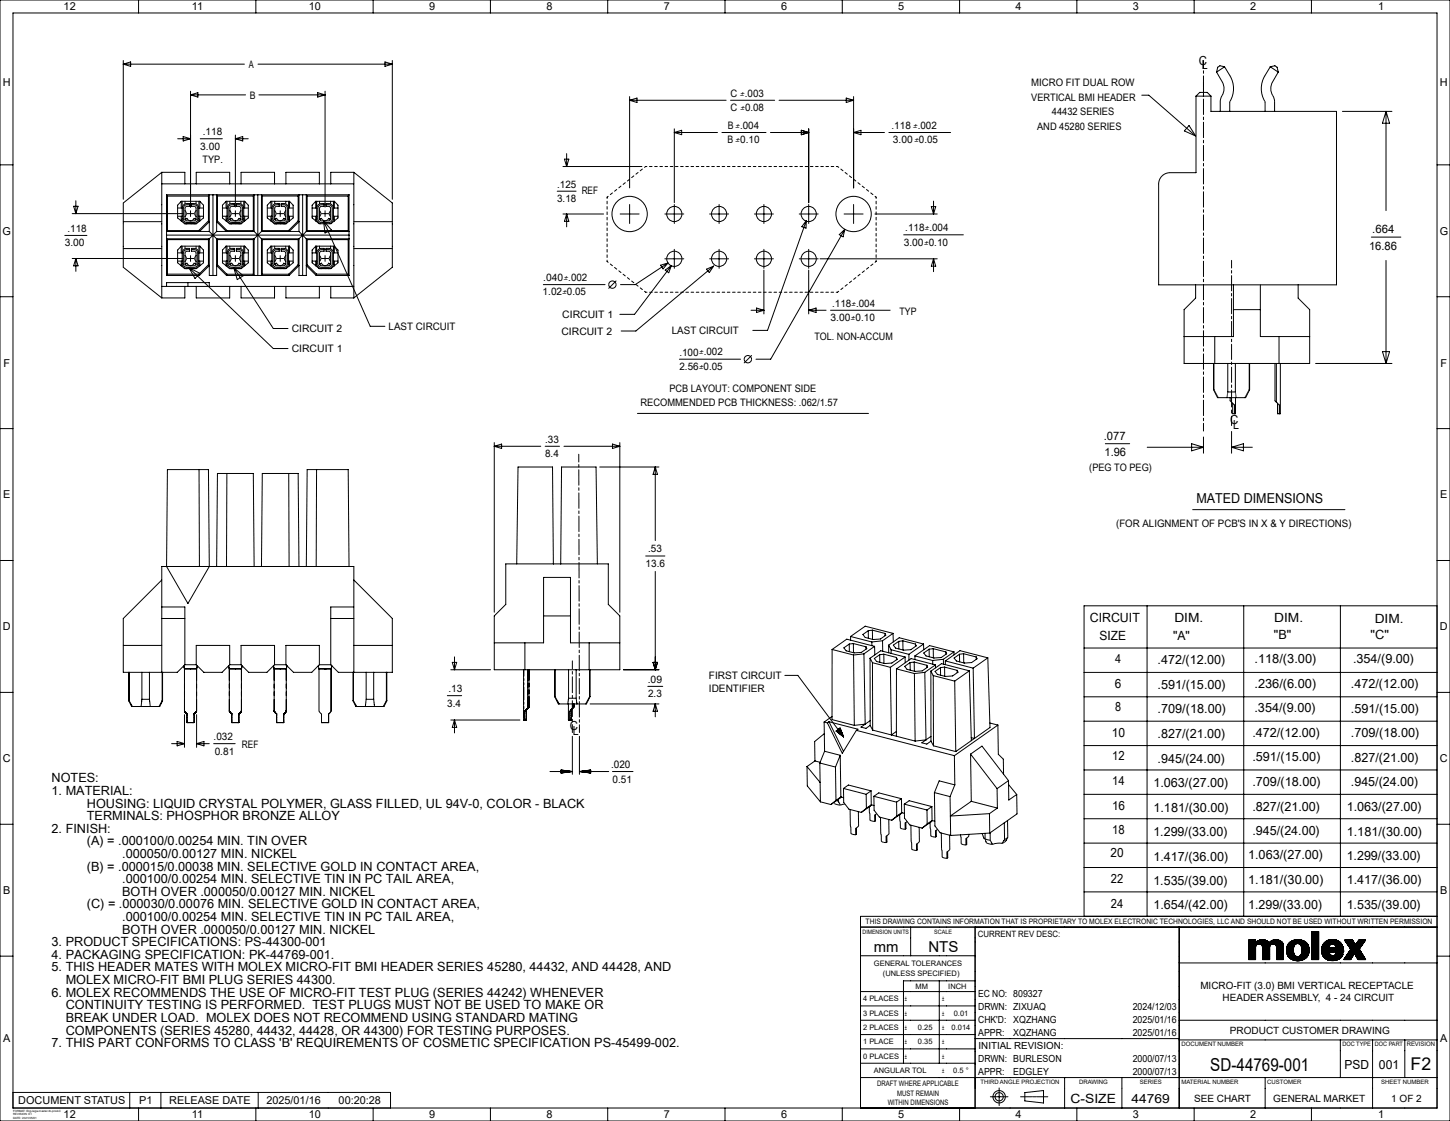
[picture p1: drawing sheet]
<svg xmlns="http://www.w3.org/2000/svg" width="559mm" height="432mm" viewBox="0 0 559 432" stroke-linecap="round" stroke-linejoin="round" font-family="sans-serif">
<defs><g id="words">
<text font-size="6.9" x="466.4" y="412.4">SD-44769-001</text>
<text font-size="6.8" x="543.6" y="412.3">F2</text>
<g font-size="5.8">
<text x="336.7" y="366.8">mm</text>
<text x="357.8" y="366.8">NTS</text>
</g>
<text font-size="5.3" x="461.1" y="193.9">MATED DIMENSIONS</text>
<g font-size="4.9">
<text x="420" y="239.5">CIRCUIT</text>
<text x="452.6" y="239.7">DIM.</text>
<text x="491.1" y="239.7">DIM.</text>
<text x="529.8" y="239.9">DIM.</text>
<text x="423.7" y="246.7">SIZE</text>
<text x="452.1" y="246.5">&quot;A&quot;</text>
<text x="490.9" y="246.1">&quot;B&quot;</text>
<text x="528.2" y="246.1">&quot;C&quot;</text>
<text x="429.7" y="255.3">4</text>
<text x="446.1" y="256">.472/(12.00)</text>
<text x="483.4" y="255.5">.118/(3.00)</text>
<text x="521.4" y="255.5">.354/(9.00)</text>
<text x="429.6" y="264.9">6</text>
<text x="446.1" y="265.3">.591/(15.00)</text>
<text x="483.4" y="264.9">.236/(6.00)</text>
<text x="520.6" y="265.1">.472/(12.00)</text>
<text x="429.7" y="273.9">8</text>
<text x="446.1" y="274.7">.709/(18.00)</text>
<text x="483.4" y="274.3">.354/(9.00)</text>
<text x="520.6" y="274.5">.591/(15.00)</text>
<text x="428.5" y="284">10</text>
<text x="446.1" y="284.3">.827/(21.00)</text>
<text x="482.6" y="283.9">.472/(12.00)</text>
<text x="520.6" y="283.9">.709/(18.00)</text>
<text x="428.6" y="292.9">12</text>
<text x="446.1" y="293.7">.945/(24.00)</text>
<text x="482.6" y="293.3">.591/(15.00)</text>
<text x="520.6" y="293.5">.827/(21.00)</text>
<text x="19.9" y="301.4">NOTES:</text>
<text x="428.6" y="302.5">14</text>
<text x="444.5" y="303.1">1.063/(27.00)</text>
<text x="482.6" y="302.7">.709/(18.00)</text>
<text x="520.6" y="302.9">.945/(24.00)</text>
<text x="19.9" y="306.2">1. MATERIAL:</text>
<text x="33.5" y="311.1">HOUSING: LIQUID CRYSTAL POLYMER, GLASS FILLED, UL 94V-0, COLOR - BLACK</text>
<text x="428.6" y="311.9">16</text>
<text x="33.5" y="315.9">TERMINALS: PHOSPHOR BRONZE ALLOY</text>
<text x="444.5" y="312.7">1.181/(30.00)</text>
<text x="482.6" y="312.3">.827/(21.00)</text>
<text x="519" y="312.3">1.063/(27.00)</text>
<text x="19.9" y="320.8">2. FINISH:</text>
<text x="428.6" y="321.3">18</text>
<text x="444.5" y="322.1">1.299/(33.00)</text>
<text x="482.6" y="321.7">.945/(24.00)</text>
<text x="519" y="321.8">1.181/(30.00)</text>
<text x="33.5" y="325.6">(A) = .000100/0.00254 MIN. TIN OVER</text>
<text x="33.5" y="335.4">(B) = .000015/0.00038 MIN. SELECTIVE GOLD IN CONTACT AREA,</text>
<text x="47.1" y="330.5">.000050/0.00127 MIN. NICKEL</text>
<text x="428" y="330.3">20</text>
<text x="444.5" y="331.5">1.417/(36.00)</text>
<text x="481" y="331.1">1.063/(27.00)</text>
<text x="519" y="331.2">1.299/(33.00)</text>
<text x="47.1" y="340.2">.000100/0.00254 MIN. SELECTIVE TIN IN PC TAIL AREA,</text>
<text x="428.1" y="339.9">22</text>
<text x="444.5" y="340.9">1.535/(39.00)</text>
<text x="481" y="340.6">1.181/(30.00)</text>
<text x="519" y="340.6">1.417/(36.00)</text>
<text x="47.1" y="345.1">BOTH OVER .000050/0.00127 MIN. NICKEL</text>
<text x="33.5" y="349.9">(C) = .000030/0.00076 MIN. SELECTIVE GOLD IN CONTACT AREA,</text>
<text x="428.1" y="349.7">24</text>
<text x="444.5" y="350.3">1.654/(42.00)</text>
<text x="481" y="350">1.299/(33.00)</text>
<text x="519" y="350">1.535/(39.00)</text>
<text x="47.1" y="354.8">.000100/0.00254 MIN. SELECTIVE TIN IN PC TAIL AREA,</text>
<text x="47.1" y="359.6">BOTH OVER .000050/0.00127 MIN. NICKEL</text>
<text x="19.9" y="364.5">3. PRODUCT SPECIFICATIONS: PS-44300-001</text>
<text x="19.9" y="369.4">4. PACKAGING SPECIFICATION: PK-44769-001.</text>
<text x="19.9" y="374.2">5. THIS HEADER MATES WITH MOLEX MICRO-FIT BMI HEADER SERIES 45280, 44432, AND 44428, AND</text>
<text x="19.9" y="383.9">6. MOLEX RECOMMENDS THE USE OF MICRO-FIT TEST PLUG (SERIES 44242) WHENEVER</text>
<text x="25.3" y="379.1">MOLEX MICRO-FIT BMI PLUG SERIES 44300.</text>
<text x="25.3" y="388.8">CONTINUITY TESTING IS PERFORMED. TEST PLUGS MUST NOT BE USED TO MAKE OR</text>
<text x="25.3" y="393.6">BREAK UNDER LOAD. MOLEX DOES NOT RECOMMEND USING STANDARD MATING</text>
<text x="25.3" y="398.5">COMPONENTS (SERIES 45280, 44432, 44428, OR 44300) FOR TESTING PURPOSES.</text>
<text x="19.9" y="403.4">7. THIS PART CONFORMS TO CLASS 'B' REQUIREMENTS OF COSMETIC SPECIFICATION PS-45499-002.</text>
<text x="412.6" y="424.8">C-SIZE</text>
</g>
<g font-size="4.8">
<text x="461.9" y="24.9">C</text>
<text x="463.1" y="26.7">L</text>
<text x="474.1" y="163.5">C</text>
<text x="475.3" y="165.3">L</text>
<text x="219.6" y="281.2">C</text>
<text x="220.8" y="282.9">L</text>
<text x="518.2" y="411.6">PSD</text>
<text x="531.4" y="411.6">001</text>
<text x="436" y="424.7">44769</text>
</g>
<g font-size="4.5">
<text x="528.9" y="89.7">.664</text>
<text x="527.6" y="96.1">16.86</text>
<text x="425.4" y="169.3">.077</text>
<text x="425.7" y="175.7">1.96</text>
</g>
<g font-size="4.2">
<text x="24.5" y="4">12</text>
<text x="74" y="4">11</text>
<text x="119" y="4">10</text>
<text x="165.4" y="4">9</text>
<text x="210.6" y="4">8</text>
<text x="255.8" y="4">7</text>
<text x="301" y="4">6</text>
<text x="346.2" y="4">5</text>
<text x="391.4" y="4">4</text>
<text x="436.6" y="4">3</text>
<text x="481.8" y="4">2</text>
<text x="531.1" y="4">1</text>
<text x="1.1" y="33.2">H</text>
<text x="554.9" y="33.2">H</text>
<text x="1" y="90.4">G</text>
<text x="554.8" y="90.4">G</text>
<text x="1.4" y="141.2">F</text>
<text x="555.2" y="141.2">F</text>
<text x="1.3" y="192">E</text>
<text x="555.1" y="192">E</text>
<text x="1.1" y="242.8">D</text>
<text x="554.9" y="242.8">D</text>
<text x="1.1" y="293.6">C</text>
<text x="554.9" y="293.6">C</text>
<text x="1.3" y="344.4">B</text>
<text x="555.1" y="344.4">B</text>
<text x="1.3" y="401.6">A</text>
<text x="555.1" y="401.6">A</text>
<text x="7.1" y="425.3">DOCUMENT STATUS</text>
<text x="53.6" y="425.3">P1</text>
<text x="65.2" y="425.3">RELEASE DATE</text>
<text x="102.7" y="425.3">2025/01/16</text>
<text x="130.5" y="425.3">00:20:28</text>
<text x="24.5" y="430.8">12</text>
<text x="74" y="430.8">11</text>
<text x="119" y="430.8">10</text>
<text x="165.4" y="430.8">9</text>
<text x="210.6" y="430.8">8</text>
<text x="255.8" y="430.8">7</text>
<text x="301" y="430.8">6</text>
<text x="346.2" y="430.8">5</text>
<text x="391.4" y="430.8">4</text>
<text x="436.6" y="430.8">3</text>
<text x="481.8" y="430.8">2</text>
<text x="531.1" y="430.8">1</text>
</g>
<g font-size="4">
<text x="95.9" y="26.1">A</text>
<text x="397.4" y="33">MICRO FIT DUAL ROW</text>
<text x="96.3" y="38">B</text>
<text x="281.5" y="37.2">C</text>
<text x="397.4" y="38.8">VERTICAL BMI HEADER</text>
<text x="281.5" y="42.9">C</text>
<text x="405.4" y="44.2">44432 SERIES</text>
<text x="78.2" y="52">.118</text>
<text x="280.5" y="49.8">B</text>
<text x="343.6" y="49.6">.118</text>
<text x="399.7" y="50.1">AND 45280 SERIES</text>
<text x="77.2" y="57.7">3.00</text>
<text x="280.4" y="55.1">B</text>
<text x="344.1" y="55.1">3.00</text>
<text x="78.1" y="62.7">TYP.</text>
<text x="214.7" y="72.2">.125</text>
<text x="214.7" y="77.9">3.18</text>
<text x="224.2" y="74.8">REF</text>
<text x="26" y="89.3">.118</text>
<text x="348.9" y="89">.118</text>
<text x="25" y="94.9">3.00</text>
<text x="348.3" y="94.7">3.00</text>
<text x="209.1" y="113.7">1.02</text>
<text x="209.4" y="108.2">.040</text>
<text x="320.7" y="118.1">.118</text>
<text x="216.7" y="122.5">CIRCUIT 1</text>
<text x="320.1" y="123.8">3.00</text>
<text x="346.7" y="121.5">TYP</text>
<text x="112.4" y="128">CIRCUIT 2</text>
<text x="149.8" y="127.1">LAST CIRCUIT</text>
<text x="216.4" y="128.9">CIRCUIT 2</text>
<text x="258.9" y="128.7">LAST CIRCUIT</text>
<text x="313.9" y="130.8">TOL. NON-ACCUM</text>
<text x="112.4" y="135.7">CIRCUIT 1</text>
<text x="261.8" y="136.9">.100</text>
<text x="261.9" y="142.6">2.56</text>
<text x="258" y="151.1">PCB LAYOUT: COMPONENT SIDE</text>
<text x="246.8" y="156.2">RECOMMENDED PCB THICKNESS: .062/1.57</text>
<text x="210.1" y="170.5">.33</text>
<text x="210.1" y="176.2">8.4</text>
<text x="419.8" y="181.5">(PEG TO PEG)</text>
<text x="430.1" y="203">(FOR ALIGNMENT OF PCB'S IN X &amp; Y DIRECTIONS)</text>
<text x="249.8" y="212.8">.53</text>
<text x="248.8" y="218.4">13.6</text>
<text x="249.6" y="263">.09</text>
<text x="273.2" y="261.6">FIRST CIRCUIT</text>
<text x="172.8" y="266.5">.13</text>
<text x="249.8" y="268.6">2.3</text>
<text x="273.2" y="266.7">IDENTIFIER</text>
<text x="172.4" y="272.2">3.4</text>
<text x="82.3" y="285">.032</text>
<text x="82.7" y="290.7">0.81</text>
<text x="93.3" y="288.2">REF</text>
<text x="235.5" y="295.7">.020</text>
<text x="236.1" y="301.5">0.51</text>
</g>
<g font-size="3.9">
<text x="462.6" y="381">MICRO-FIT (3.0) BMI VERTICAL RECEPTACLE</text>
<text x="471.2" y="385.8">HEADER ASSEMBLY, 4 - 24 CIRCUIT</text>
<text x="474" y="398.2">PRODUCT CUSTOMER DRAWING</text>
<text x="460.2" y="424.4">SEE CHART</text>
<text x="490.7" y="424.4">GENERAL MARKET</text>
<text x="536.2" y="424.4">1 OF 2</text>
</g>
<g font-size="3.8">
<text x="377" y="383.9">EC NO: 809327</text>
<text x="377" y="388.9">DRWN: ZIXUAQ</text>
<text x="436.5" y="388.9">2024/12/03</text>
<text x="377" y="393.9">CHK'D:</text>
<text x="390.5" y="393.9">XQZHANG</text>
<text x="436.5" y="393.9">2025/01/16</text>
<text x="377" y="398.9">APPR:</text>
<text x="390.5" y="398.9">XQZHANG</text>
<text x="436.5" y="398.9">2025/01/16</text>
<text x="377.1" y="403.9">INITIAL REVISION:</text>
<text x="377" y="408.9">DRWN: BURLESON</text>
<text x="377" y="413.9">APPR:</text>
<text x="390.5" y="413.9">EDGLEY</text>
<text x="436.5" y="408.9">2000/07/13</text>
<text x="436.5" y="413.9">2000/07/13</text>
</g>
<g font-size="3.5">
<text x="285.3" y="37.2">±.003</text>
<text x="285.4" y="42.9">±0.08</text>
<text x="283.5" y="49.8">±.004</text>
<text x="351.9" y="49.6">±.002</text>
<text x="283.5" y="55.1">±0.10</text>
<text x="352.4" y="55.1">±0.05</text>
<text x="356.4" y="89">±.004</text>
<text x="356.2" y="94.6">±0.10</text>
<text x="216.7" y="113.8">±0.05</text>
<text x="217.3" y="108.1">±.002</text>
<text x="328.2" y="118.1">±.004</text>
<text x="328" y="123.6">±0.10</text>
<text x="269.5" y="136.8">±.002</text>
<text x="269.4" y="142.5">±0.05</text>
</g>
<text font-size="3.4" x="376.9" y="360.7">CURRENT REV DESC:</text>
<g font-size="2.9">
<text x="333.6" y="356.1">THIS DRAWING CONTAINS INFORMATION THAT IS PROPRIETARY TO MOLEX ELECTRONIC TECHNOLOGIES, LLC AND SHOULD NOT BE USED WITHOUT WRITTEN PERMISSION</text>
<text x="336.8" y="372.2">GENERAL TOLERANCES</text>
<text x="340.2" y="375.8">(UNLESS SPECIFIED)</text>
<text x="352.8" y="380.9">MM</text>
<text x="365.5" y="380.9">INCH</text>
<text x="332.6" y="385.8">4 PLACES</text>
<text x="348.7" y="385.7">±</text>
<text x="363.1" y="385.7">±</text>
<text x="332.6" y="391.3">3 PLACES</text>
<text x="348.7" y="391.3">±</text>
<text x="363.1" y="391.3">±</text>
<text x="367.6" y="391.3">0.01</text>
<text x="332.6" y="396.8">2 PLACES</text>
<text x="348.7" y="396.8">±</text>
<text x="353.8" y="396.8">0.25</text>
<text x="363.1" y="396.8">±</text>
<text x="366.8" y="396.8">0.014</text>
<text x="332.6" y="402.3">1 PLACE</text>
<text x="332.7" y="407.8">0 PLACES</text>
<text x="348.7" y="402.3">±</text>
<text x="348.7" y="407.8">±</text>
<text x="353.8" y="402.3">0.35</text>
<text x="363.1" y="402.3">±</text>
<text x="363.1" y="407.8">±</text>
<text x="336.8" y="413.4">ANGULAR TOL</text>
<text x="363.1" y="413.3">±</text>
<text x="367.4" y="413.4">0.5 °</text>
<text x="338.1" y="418.4">DRAFT WHERE APPLICABLE</text>
<text x="342.1" y="425.6">WITHIN DIMENSIONS</text>
<text x="345.8" y="422">MUST REMAIN</text>
</g>
<text font-size="2.4" x="542.1" y="403.1">REVISION</text>
<g font-size="2.3">
<text x="332.4" y="359.6">DIMENSION UNITS</text>
<text x="360" y="359.6">SCALE</text>
<text x="455.3" y="403.1">DOCUMENT NUMBER</text>
<text x="517.3" y="403.1">DOC TYPE</text>
<text x="529.8" y="403.1">DOC PART</text>
<text x="377.9" y="417.6">THIRD ANGLE PROJECTION</text>
<text x="415.9" y="417.6">DRAWING</text>
<text x="439.2" y="417.6">SERIES</text>
<text x="455.3" y="417.6">MATERIAL NUMBER</text>
<text x="488.4" y="417.6">CUSTOMER</text>
<text x="532.3" y="417.6">SHEET NUMBER</text>
</g>
<g font-size="1.1">
<text x="5" y="428.2">FORMAT: Eng-lega-master-tb-prod-C</text>
<text x="5" y="429.6">REVISION: E1</text>
<text x="5" y="431">DATE: 2021/05/01</text>
</g>
</g></defs>
<g fill="none" stroke="#000" stroke-width=".39">
<path d="M0 0h558.8v431.8h-558.8zM5 5h548.8v421.8h-548.8zM53.4 0v5M98.6 0v5M143.8 0v5M189 0v5M234.2 0v5M279.4 0v5M324.6 0v5M369.8 0v5M415 0v5M460.2 0v5"/>
<path d="M505.4 0v5M47.5 23.3v53.5M47.5 24.7h46.7M47.5 24.7l2.8-.8v1.7zM73.4 35.1v44.7M73.4 36.6h21.2M73.4 36.6l2.9-.9v1.7zM99.4 24.7h51.8M99.8 36.6h25.5M122.4 35.7l2.9 .9-2.9 .8zM125.3 35.1v44.7M148.4 23.9l2.8 .8-2.8 .9z"/>
<path d="M151.2 23.3v53.5M242.6 37.2v35.2M242.6 38.6h37.2M242.6 38.6l2.9-.8v1.7zM281.5 38.6h17M300.2 38.6h28.8M326.1 37.8l2.9 .8-2.9 .9zM329 37.2v35.2M440 36.7h2.7l18.1 15.7M460.9 37v29.5h-10a4.4 4.4 0 0 0-4.4 4.4v38.8h68.6v-66.8h-48.4v-5.9M460.9 37l1.5-1.4h2.8l1.5 1.4M460.9 37h5.8"/>
<path d="M463.8 23.3v3M463.8 27.3v.9M463.8 29.2v6M463.8 35.3v1.9M463.8 38.2v5.9M468.8 27.8h.1M468.8 27.8l2.2 3.8a5.7 5.7 0 0 1-.5 6.1l-.2 5.2M471.9 25.7l-1.8-.4-.8 .6-.5 1.9M471.9 25.7h.1M471.9 25.7a15.7 15.7 0 0 1 3.4 7.4 11 11 0 0 1-1.4 6.3v3.5M471.9 25.7l-3.1 2.1M489.5 25.7a15.7 15.7 0 0 0-3.4 7.4 11 11 0 0 0 1.4 6.3v3.5"/>
<path d="M489.5 25.7l3.1 2.1M489.5 25.7l1.8-.4 .9 .6 .4 1.9M489.5 25.7h.1M492.6 27.8l-2.2 3.8a5.7 5.7 0 0 0 .5 6.1l.3 5.2M492.6 27.8h.1M68.5 53.4h4.9M70.6 52.6l2.8 .8-2.8 .9zM77.2 53.4h8.5M90.7 53.4h5M90.7 53.4l2.8-.8v1.7zM90.7 52v27.8M218.4 59.2v4.9"/>
<path d="M259.9 49.6v28.5M259.9 51h16.6M259.9 51l2.8-.8v1.7zM278.2 51h17M296.9 51h14.8M308.8 50.2l2.9 .8-2.9 .9zM311.7 49.6v28.5M329 51l2.8-.8v1.7zM329 51h11.9M342.6 51h23.7M458.2 48.4l2.6 4-4.4-2zM463.8 45.1v1"/>
<path d="M463.8 47.1v5.9M463.8 54v1M463.8 56v6M517.3 42.9h19.1M534.1 42.9v38.2M534.1 42.9l1.4 4.6h-2.7zM0 63.5h5M28.4 79.5h1.7l-.9 2.8zM29.2 77.3v5M62.3 66.4l-14.8 11.8v24.8l14.8 11.8M62.3 66.4h8.9v4.4M62.3 70.8h74.1"/>
<path d="M62.3 66.4v48.4M64.2 75v31.1M64.2 75h70.3M64.2 75l.3 .5M64.5 75.5v13.3M64.5 75.5h15.8M69.8 77.5l-1.4 1.5v4.9l2.8 2.3h4.5l2.7-2.3v-4.9l-1.4-1.5M69.8 77.5v2.6M69.8 77.5h7.2M70.2 77.5v2.6M71.3 78.6l1.8-.2v1.1l-1.3 .1-.5 .6v4.1l.2 .6 .5 .2h2.8l.7-.5v-4.6l-.4-.4-1.3-.1v-1.1l1.8 .2M71.3 78.6l-.9 .8-.2 .7"/>
<path d="M71.3 77.5v1.1M73.1 78.9a1.86 1.86 0 0 0-2.4 .9v4.5l.2 .8 1.1 .6h2.8l.8-.3 .5-.6 .1-4.6-.3-.8a2 2 0 0 0-2.1-.5M75.6 78.6l.6 .4 .5 1.1M75.6 77.5v1.1M75.6 70.8v-4.4h12.9v4.4M76.7 77.5v2.6M77 77.5v2.6M80.3 75.5l.4-.5v14.2M80.3 75.5v9.6M82.1 75v31.1M83.8 75.5l-.3-.5v14.2M83.8 75.5h13.8"/>
<path d="M83.8 75.5v9.6M87.1 77.5l-1.4 1.5v4.9l2.7 2.3h4.6l2.7-2.3v-4.9l-1.4-1.5M87.1 77.5v2.6M87.1 77.5h7.2M87.5 77.5v2.6M88.6 78.6l1.7-.2v1.1l-1.3 .1-.4 .6v4.1l.2 .6 .5 .2h2.8l.7-.5v-4.6l-.4-.4-1.3-.1v-1.1l1.7 .2M88.6 78.6l-.7 .4-.4 1.1M88.6 77.5v1.1M90.3 78.9a1.86 1.86 0 0 0-2.3 .9l-.1 4.5 .3 .8 1.1 .6h2.8l.8-.3 .5-.6 .1-4.6-.3-.8a2 2 0 0 0-2.1-.5M92.8 78.6l.9 .8 .2 .7M92.8 77.5v1.1M92.9 70.8v-4.4h12.9v4.4"/>
<path d="M93.9 77.5v2.6M94.3 77.5v2.6M97.6 75.5l.3-.5v14.2h-14.4M97.6 75.5v13.3M99.4 75v31.1M101.1 75.5v13.3M101.1 75.5l-.3-.5v14.2h14.4M101.1 75.5h13.8M104.4 77.5l-1.4 1.5v4.9l2.7 2.3h4.6l2.7-2.3v-4.9l-1.4-1.5M104.4 77.5v2.6M104.4 77.5h7.2M104.8 77.5v2.6"/>
<path d="M105.9 78.6l1.7-.2v1.1l-1.3 .1-.4 .6v4.1l.2 .6 .5 .2h2.8l.7-.5v-4.6l-.4-.4-1.3-.1v-1.1l1.7 .2M105.9 78.6l-.7 .4-.4 1.1M105.9 77.5v1.1M107.6 78.9a1.86 1.86 0 0 0-2.3 .9l-.1 4.5 .3 .8 1.1 .6h2.8l.8-.3 .5-.6 .1-4.6-.3-.8a2 2 0 0 0-2.1-.5M110.1 78.6l.9 .8 .2 .7M110.1 77.5v1.1M110.2 70.8v-4.4h12.9v4.4M111.2 77.5v2.6M111.6 77.5v2.6M114.9 75.5l.3-.5v14.2M114.9 75.5v9.6M116.6 75v31.1"/>
<path d="M118.4 75.5l-.4-.5v14.2h16.5l-.3-.4M118.4 75.5h15.8M118.4 75.5v13.3M121.7 77.5l-1.4 1.5v4.9l2.7 2.3h4.5l2.8-2.3v-4.9l-1.4-1.5M121.7 77.5v2.6M121.7 77.5h7.2M122 77.5v2.6M123.1 78.6l-.8 .8-.3 .7M123.1 78.6l1.8-.2v1.1l-1.3 .1-.5 .7v4l.3 .6 .5 .2h2.8l.6-.5v-4.6l-.4-.4-1.3-.1v-1.1l1.8 .2M123.1 77.5v1.1M124.9 78.9a1.86 1.86 0 0 0-2.3 .9l-.1 4.5 .3 .9 1.1 .5h2.8l.8-.2 .5-.7v-4.5l-.2-.9a2 2 0 0 0-2.2-.5M127.4 78.6l.6 .4 .5 1.1"/>
<path d="M127.4 77.5v1.1M128.5 77.5v2.6M128.9 77.5v2.6M134.2 75.5v13.3M134.5 75v31.1M134.5 75l-.3 .5M136.4 66.4h-8.9v4.4M136.4 66.4l14.8 11.8v24.8l-14.8 11.8M136.4 66.4v48.4M214.7 73.6h7.3M217 64.1h30.4M217.5 61.3h1.7l-.8 2.8z"/>
<path d="M234 77.5v1M234 79.6v1M234.4 75.6l-.4 .3v.6M236 74.3l-.8 .7M237.7 73l-.9 .7M239.3 71.7l-.8 .6M241 70.4l-.9 .6M242.6 69.1l-.8 .6M242.6 78.8v7.3M244.3 67.8l-.9 .6M245.9 66.4l-.8 .7M247.6 65.1l-.9 .7"/>
<path d="M249.3 64.1l-.9 .4M250.3 64.1h1M252.3 64.1h1M254.3 64.1h1M256.3 64.1h1M258.3 64.1h1M259.9 78.8v7.3M260.3 64.1h1M262.3 64.1h1M264.3 64.1h1M266.3 64.1h1M268.3 64.1h1"/>
<path d="M270.3 64.1h1M272.3 64.1h1M274.3 64.1h1M276.3 64.1h1M277.1 78.8v7.3M278.3 64.1h1M280.3 64.1h1M282.3 64.1h1M284.3 64.1h1M286.3 64.1h1M288.3 64.1h1M290.3 64.1h1"/>
<path d="M292.3 64.1h1M294.3 64.1h1M294.4 78.8v7.3M296.3 64.1h1M298.3 64.1h1M300.3 64.1h1M302.3 64.1h1M304.3 64.1h1M306.3 64.1h1M308.3 64.1h1M310.3 64.1h1M311.7 78.8v7.3"/>
<path d="M312.3 64.1h1M314.3 64.1h1M316.3 64.1h1M318.3 64.1h1M320.3 64.1h1M322.3 64.1l.9 .4M324 65.1l.9 .7M325.7 66.4l.8 .7M327.3 67.8l.9 .6M329 78.8v7.3M329 69.1l.8 .6M330.6 70.4l.9 .6"/>
<path d="M332.3 71.7l.8 .6M333.9 73l.9 .7M335.6 74.3l.8 .7M337.2 75.6l.4 .3v.6M337.6 77.5v1M337.6 79.6v1M358.9 79.6h1.7l-.8 2.8zM359.8 77.5v4.9M463.8 62.9v1M463.8 64.9v6M463.8 71.9v1M463.8 73.9v5.9"/>
<path d="M553.8 63.5h5M25 90.7h8.5M27.8 82.3h42.8M27.8 99.6h42.8M29.2 99.6v4.9M29.2 99.6l.9 2.8h-1.7zM47.5 85.4h14.8M47.5 95.8h14.8M64.2 90.6h70.3M64.5 92.3l-.3-.3h16.5v14.1h2.8v-14.1h14.4v14.1l-.3-.5M64.5 88.8h12.1M64.5 88.8l-.3 .4h16.5"/>
<path d="M64.5 92.3v13.3M64.5 92.3h15.8M68.4 80.1h1.8M68.4 83.3h1.8M68.4 97.4h1.8M69.8 94.8l-1.4 1.5v4.9l2.8 2.3h4.5l2.7-2.3v-4.9l-1.4-1.5M69.8 83.3v1.8M69.8 94.8v2.6M69.8 94.8h7.2M70.2 84.3l.5 1.3 1.3 .6M70.2 84.3l-.4 .7M70.2 94.8v2.6"/>
<path d="M70.2 80.1v4.2M70.2 97.4v4.2M71.3 81.2a1.44 1.44 0 0 1 0 2.2M71.3 98.5a1.44 1.44 0 0 1 0 2.2M71.3 95.8l1.8-.1v1.1h-1.3l-.5 .7v4.1l.2 .5 .5 .3h2.8l.7-.5v-4.7l-.4-.4h-1.3v-1.1l1.8 .1M71.3 95.8l-.9 .8-.2 .8M71.3 94.8v1M72 82.3h2.8M72 99.6h2.8M72.1 84.1a1.44 1.44 0 0 0 1.3 1 1.44 1.44 0 0 0 1.4-1M72.1 84.1l-.8 .4M72.1 84.1l-.8 .5"/>
<path d="M73.1 96.1a1.86 1.86 0 0 0-2.4 1v4.5l.2 .8 1.1 .6h2.8l.8-.3 .5-.6 .1-4.6-.3-.8a2 2 0 0 0-2.1-.6M73.4 81.2v2.2M73.4 98.5v2.2M74.8 84.1l.7 .4M74.8 84.1l.7 .5M75.6 81.2a1.44 1.44 0 0 0 0 2.2M75.6 98.5a1.44 1.44 0 0 0 0 2.2M75.6 95.8l.6 .5 .5 1.1M75.6 94.8v1M76.7 80.1v4.2M76.7 97.4v4.2M76.7 80.1h1.7"/>
<path d="M76.7 97.4h1.7M76.7 84.3l-.6 1.3-1.3 .6M76.7 83.3h1.7M76.7 84.3l.3 .7M76.7 94.8v2.6M77 83.3v1.8M77 94.8v2.6M80.3 92.3v9.7M80.3 85.1l.4 .3-3.8 3.8-.3-.4M80.3 85.1l-3.7 3.7M80.7 89.2l3.1 3.1M83.5 89.2l-3.2 3.1"/>
<path d="M83.8 92.3h13.8M83.8 92.3v9.7M83.8 85.1l-.3 .3 3.7 3.8 .3-.4M83.8 85.1l3.7 3.7M85.7 80.1h1.8M85.7 83.3h1.8M85.7 97.4h1.8M87.1 94.8l-1.4 1.5v4.9l2.7 2.3h4.6l2.7-2.3v-4.9l-1.4-1.5M87.1 83.3v1.8M87.1 94.8v2.6M87.1 94.8h7.2M87.5 84.3l.5 1.3 1.3 .6"/>
<path d="M87.5 94.8v2.6M87.5 84.3l-.4 .7M87.5 97.4v4.2M87.5 80.1v4.2M87.5 88.8h10.1M88.6 95.8l1.7-.1v1.1h-1.3l-.4 .4v4.7l.7 .5h2.8l.5-.3 .2-.5v-4.1l-.4-.7h-1.3v-1.1l1.7 .1M88.6 98.5a1.44 1.44 0 0 1 0 2.2M88.6 95.8l-.7 .5-.4 1.1M88.6 81.2a1.44 1.44 0 0 1 0 2.2M88.6 94.8v1M89.3 82.3h2.8M89.3 99.6h2.8"/>
<path d="M89.3 84.1a1.44 1.44 0 0 0 1.4 1 1.44 1.44 0 0 0 1.4-1M89.3 84.1l-.7 .4M89.3 84.1l-.7 .5M90.3 96.1a1.86 1.86 0 0 0-2.3 1l-.1 4.5 .3 .8 1.1 .6h2.8l.8-.3 .5-.6 .1-4.6-.3-.8a2 2 0 0 0-2.1-.6M90.7 81.2v2.2M90.7 98.5v2.2M92.1 84.1l.7 .4M92.1 84.1l.7 .5M92.8 98.5a1.44 1.44 0 0 0 0 2.2M92.8 95.8l.9 .8 .2 .8M92.8 81.2a1.44 1.44 0 0 0 0 2.2M92.8 94.8v1"/>
<path d="M93.9 97.4v4.2M93.9 80.1v4.2M93.9 80.1h1.8M93.9 97.4h1.8M93.9 84.3l-.5 1.3-1.3 .6M93.9 83.3h1.8M93.9 94.8v2.6M93.9 84.3l.4 .7M94.3 83.3v1.8M94.3 94.8v2.6M97.6 88.8l3.5 3.5M97.6 92.3v13.3"/>
<path d="M101.1 88.8h10.1M101.1 92.3v13.3M101.1 88.8l-3.5 3.5M101.1 92.3h13.8M103 80.1h1.8M103 83.3h1.8M103 97.4h1.8M104.4 94.8l-1.4 1.5v4.9l2.7 2.3h4.6l2.7-2.3v-4.9l-1.4-1.5M104.4 83.3v1.8M104.4 94.8v2.6M104.4 94.8h7.2M104.8 84.3l.5 1.3 1.3 .6"/>
<path d="M104.8 84.3l-.4 .7M104.8 94.8v2.6M104.8 80.1v4.2M104.8 97.4v4.2M105.9 81.2a1.44 1.44 0 0 1 0 2.2M105.9 95.8l1.7-.1v1.1h-1.3l-.4 .7v4.1l.2 .5 .5 .3h2.8l.7-.5v-4.7l-.4-.4h-1.3v-1.1l1.7 .1M105.9 95.8l-.7 .5-.4 1.1M105.9 98.5a1.44 1.44 0 0 1 0 2.2M105.9 94.8v1M106.6 82.3h2.8M106.6 99.6h2.8M106.6 84.1l-.7 .4"/>
<path d="M106.6 84.1l-.7 .5M106.6 84.1a1.44 1.44 0 0 0 1.4 1 1.44 1.44 0 0 0 1.4-1M107.6 96.1a1.86 1.86 0 0 0-2.3 1l-.1 4.5 .3 .8 1.1 .6h2.8l.8-.3 .5-.6 .1-4.6-.3-.8a2 2 0 0 0-2.1-.6M108 81.2v2.2M108 98.5v2.2M109.4 84.1l.7 .4M109.4 84.1l.7 .5M110.1 81.2a1.44 1.44 0 0 0 0 2.2M110.1 95.8l.9 .8 .2 .8M110.1 98.5a1.44 1.44 0 0 0 0 2.2M110.1 94.8v1M111.2 80.1v4.2"/>
<path d="M111.2 97.4v4.2M111.2 80.1h1.8M111.2 97.4h1.8M111.2 84.3l-.5 1.3-1.3 .6M111.2 83.3h1.8M111.2 84.3l.4 .7M111.2 94.8v2.6M111.6 83.3v1.8M111.6 94.8v2.6M114.9 85.1l-3.7 3.7M114.9 85.1l.3 .3-3.7 3.8-.3-.4M114.9 92.3v9.7"/>
<path d="M115.2 89.2l3.2 3.1M118.4 88.8h15.8M118.4 92.3h15.8M118.4 88.8l-3.5 3.5M118.4 92.3v9.7M120.3 80.1h1.7M120.3 83.3h1.7M120.3 97.4h1.7M121.7 94.8l-1.4 1.5v4.9l2.7 2.3h4.5l2.8-2.3v-4.9l-1.4-1.5M121.7 83.3v1.8M121.7 94.8v2.6M121.7 94.8h7.2"/>
<path d="M122 94.8v2.6M122 84.3l.5 1.3 1.2 .6M122 84.3l-.3 .7M122 97.4v4.2M122 80.1v4.2M123.1 95.8l1.8-.1v1.1h-1.3l-.5 .7v4.1l.3 .5 .5 .3h2.8l.6-.5v-4.7l-.4-.4h-1.3v-1.1l1.8 .1M123.1 95.8l-.8 .8-.3 .8M123.1 98.5a1.44 1.44 0 0 1 0 2.2M123.1 94.8v1M123.1 81.2a1.44 1.44 0 0 1 0 2.2M123.9 99.6h2.8M123.9 82.3h2.8"/>
<path d="M123.9 84.1l-.7 .4M123.9 84.1l-.7 .5M123.9 84.1a1.44 1.44 0 0 0 1.4 1 1.44 1.44 0 0 0 1.3-1M124.7 85l3.1 3.6-2.6 1.1zM124.7 85l18 40.7h5.6M124.9 96.1a1.86 1.86 0 0 0-2.3 1l-.1 4.5 .3 .8 1.1 .6h2.8l.8-.3 .5-.6v-4.6l-.2-.8a2 2 0 0 0-2.2-.6M125.3 98.5v2.2M125.3 81.2v2.2M126.6 84.1l.8 .4M126.6 84.1l.8 .5M127.4 95.8l.6 .5 .5 1.1M127.4 98.5a1.44 1.44 0 0 0 0 2.2"/>
<path d="M127.4 94.8v1M127.4 81.2a1.44 1.44 0 0 0 0 2.2M128.5 97.4v4.2M128.5 97.4h1.8M128.5 80.1v4.2M128.5 80.1h1.8M128.5 94.8v2.6M128.5 84.3l-.5 1.3-1.2 .6M128.5 83.3h1.8M128.5 84.3l.4 .7M128.9 83.3v1.8M128.9 94.8v2.6"/>
<path d="M134.2 92.3l.3-.3h-16.5v14.1h-2.8v-14.1h-14.4v14.1l.3-.5M134.2 92.3v13.3M136.4 85.4h14.8M136.4 95.8h14.8M217 82.4h15.6M218.4 82.4v5M218.4 82.4l.8 2.9h-1.7zM234 81.6v1.1M234 83.7v1M234 85.8v1M234 87.8v1M234 89.9v1"/>
<path d="M234 91.9v1.1M234 94v1M234 96.1v1M234 98.1v1.1M239 82.4h7.3M256.2 82.4h7.3M256.2 99.7h7.3M259.9 96v7.4M273.5 82.4h7.3M273.5 99.7h7.3M277.1 96v7.4M290.7 82.4h7.3"/>
<path d="M290.7 99.7h7.3M294.4 96v7.4M308 82.4h7.3M308 99.7h7.3M310.8 84.9l-15 42.4h-5.7M310.8 84.9l-.2 3-1.6-.6zM311.7 96v7.4M316 99.7h45.2M323.4 90.4l2.2-2.1-.7 2.9zM325.3 82.4h7.3M325.6 88.3l-28.6 50.1h-5.7M337.2 82.4h24"/>
<path d="M337.6 81.6v1.1M337.6 83.7v1M337.6 85.8v1M337.6 87.8v1M337.6 89.9v1M337.6 91.9v1.1M337.6 94v1M337.6 96.1v1M337.6 98.1v1.1M348.3 90.5h23M359.8 99.7v5M359.8 99.7l.8 2.8h-1.7z"/>
<path d="M463.8 80.8v1M463.8 82.8v5.9M463.8 89.7v1M463.8 91.7v5.9M463.8 98.6v1M528.5 91.3h11.4M0 114.3h5M62.3 110.3h74.1M64.2 106.1h12.7M64.2 110.3v-1.4h16.5v1.4M64.5 105.6h12.2M64.5 105.6l-.3 .5"/>
<path d="M68.4 100.6h1.8M69.8 100.6v1.8M70.2 101.6l.5 1.3 1.3 .6M70.2 101.6l-.4 .6M71.2 110.3v4.5h-8.9M71.3 101.8l.8-.4a1.44 1.44 0 0 0 1.3 1 1.44 1.44 0 0 0 1.4-1l.7 .4M72.4 108.9v1.4M72.8 103.1l4.3 2.2-1.9 2zM72.8 103.1l32.5 31.2h5.7M75.6 110.3v4.5h12.9v-4.5M76.7 101.6l-.6 1.3-1.3 .6M76.7 100.6h1.7"/>
<path d="M76.7 101.6l.3 .6M76.7 105.6l.2 .5M77 100.6v1.8M80.3 102l.4 .3-3.8 3.8M80.3 102l-3.6 3.6M83.8 102l-.3 .3 3.8 3.8M83.8 102l3.6 3.6M85.7 100.6h1.8M87.1 100.6v1.8M87.3 106.1h24.1M87.4 105.6h10.2M87.4 105.6l-.1 .5"/>
<path d="M87.5 101.6l.5 1.3 1.3 .6M87.5 101.6l-.4 .6M88.6 101.8l.7-.4a1.44 1.44 0 0 0 1.4 1 1.44 1.44 0 0 0 1.4-1l.7 .4M90.1 103.1l3.6 3.1-2.3 1.5zM90.1 103.1l15.2 23.4h5.7M92.9 110.3v4.5h12.9v-4.5M93.9 101.6l-.5 1.3-1.3 .6M93.9 100.6h1.8M93.9 101.6l.4 .6M94.3 100.6v1.8M101.1 105.6h10.2M103 100.6h1.8"/>
<path d="M104.4 100.6v1.8M104.8 101.6l.5 1.3 1.3 .6M104.8 101.6l-.4 .6M105.9 101.8l.7-.4a1.44 1.44 0 0 0 1.4 1 1.44 1.44 0 0 0 1.4-1l.7 .4M110.2 110.3v4.5h12.9v-4.5M111.2 101.6l-.5 1.3-1.3 .6M111.2 100.6h1.8M111.2 101.6l.4 .6M111.3 105.6l.1 .5M111.6 100.6v1.8M114.9 102l.3 .3-3.8 3.8M114.9 102l-3.6 3.6"/>
<path d="M118.4 102l-.4 .3 3.9 3.8M118.4 102l3.6 3.6M120.3 100.6h1.7M121.7 100.6v1.8M121.9 106.1h12.6M122 105.6h12.2M122 105.6l-.1 .5M122 101.6l.6 1.3 1.3 .6M122 101.6l-.3 .6M123.2 101.8l.7-.4a1.44 1.44 0 0 0 1.4 1 1.44 1.44 0 0 0 1.3-1l.8 .4M127.5 110.3v4.5h8.9M128.5 101.6l-.5 1.3-1.3 .6"/>
<path d="M128.5 100.6h1.8M128.5 101.6l.4 .6M128.9 100.6v1.8M134.2 105.6l.3 .5M209.4 109.6h23.8M234 100.2v.5l.4 .3M235.2 101.7l.8 .7M236.8 103l.9 .7M237.4 108.2l-2.8 2.9M238.5 104.3l.8 .7M240.1 105.6l.9 .7M241.8 106.9l.8 .7"/>
<path d="M243.4 108.3l.9 .6M245.1 109.6l.8 .6M246.7 110.9l.9 .6M248.4 112.2l.4 .3M248.8 112.6h.5M250.3 112.6h1M252.3 112.6h1M254.3 112.6h1M254.6 102.2l2.8-.9-1.9 2.3zM256.3 112.6h1M256.4 104l2.3-1.7-1 2.8zM257.4 101.3l-12.6 8.3h-5.7"/>
<path d="M258.3 112.6h1M258.7 102.3l-14.2 18.8h-5.6M260.3 112.6h1M262.3 112.6h1M264.3 112.6h1M266.3 112.6h1M268.3 112.6h1M270.3 112.6h1M272.3 103.7l2.7-1.2-1.6 2.5zM272.3 112.6h1M274.3 112.6h1M275 102.5l-30 25h-5.6"/>
<path d="M276.3 112.6h1M278.3 112.6h1M280.3 112.6h1M282.3 112.6h1M284.3 112.6h1M286.3 112.6h1M288.3 112.6h1M289.4 119.5h5M290.3 112.6h1M291.6 118.7l2.8 .8-2.8 .9zM292.3 112.6h1M294.3 112.6h1"/>
<path d="M294.4 104v16.9M296.3 112.6h1M298.3 112.6h1M300.3 112.6h1M302.3 112.6h1M304.3 112.6h1M306.3 112.6h1M308.3 112.6h1M310.3 112.6h1M311.7 104v16.9M311.7 119.5h6.7M311.7 119.5l2.8-.8v1.7z"/>
<path d="M312.3 112.6h1M314.3 112.6h1M316.3 112.6h1M318.3 112.6h1M320.1 119.5h22.9M320.3 112.6h1M322.3 112.6h.5M323.2 112.2l-.4 .3M324.9 110.9l-.9 .6M326.5 109.6l-.8 .6M328.2 108.3l-.9 .6M329.8 106.9l-.8 .7"/>
<path d="M331.5 105.6l-.9 .7M333.1 104.3l-.8 .7M334.8 103l-.9 .7M336.4 101.7l-.8 .7M337.6 100.2v.5l-.4 .3M460.8 109.7v5.1l-4.5 4.5v20.7h48.4v-20.7l-4.4-4.5v-5.1M463.8 100.6v6M463.8 107.6v.9M463.8 109.5v6M463.8 116.5v1M463.8 118.5v5.9M474.6 100.3v2.9"/>
<path d="M474.6 104.2v1M474.6 106.2v5.8M474.6 113v1M474.6 115v5.9M475.3 109.7v19.9h-19M475.3 119.3h10.4M485.7 109.7v19.9h19M534.1 100.3v39.7M553.8 114.3h5M261.8 138.4h23.6M289.6 136.9l-2.8 2.9M463.8 125.4v1"/>
<path d="M463.8 127.4v5.9M463.8 134.3v1M463.8 136.3v6M468.1 129.6v10.4M474.6 121.8v1M474.6 123.8v5.9M474.6 130.7v.9M474.6 132.6v5.9M474.6 139.5v.9M492.9 129.6v10.4M532.8 135.4h2.7l-1.4 4.6zM245.6 159.2h89.1"/>
<path d="M463.8 143.2v1M463.8 145.2v6M463.8 152.2v1M463.8 154.1v6M467.7 150.1l1.5 3.1h10.8l1.6-3.1M467.7 150.1h.1M467.7 140v10.1M467.8 150.1l1.6 3M467.8 140v10.1M469.5 153.1h.1M469.5 153.1v.1M473.2 151l-.3 2.2"/>
<path d="M473.2 151h2.9M473.2 140v11M474.1 153.2v1.2l1.6 1.6v3.4M474.6 141.4v5.9M474.6 148.3v1M474.6 150.2v6.6M474.6 157.9v1.2M476.1 151l.3 2.2M476.1 140v11M476.1 153.2v6.2h-1.1v-4.1M479.8 153.1l-.1 .1M479.8 153.1h.1"/>
<path d="M481.4 150.1l-1.6 3M481.4 150.1h.2M481.4 140v10.1M481.6 140v10.1M491.3 140v14.4l.6 .5M491.9 140v14.9M491.9 154.9l.4 .4M492.3 155.3l.7 .7v3.4M493.4 140v19.4h-1.1v-4.1M507 140h29.4M0 165.1h5M190.5 170.5v65.3"/>
<path d="M190.5 171.9h17.9M190.5 171.9l2.8-.8v1.7zM210.1 171.9h5.5M217.3 171.9h21.6M223 175l.1 3M223.1 178.9v1M231.1 179.9h22.8M236 171.1l2.9 .8-2.9 .9zM238.9 170.5v65.3M252.5 179.9v28.3M252.5 179.9l.9 2.8h-1.7zM426 170.9h9.3"/>
<path d="M442.1 172.3h21.7M459.2 170.9l4.6 1.4-4.6 1.4zM463.8 161.1v1M463.8 163.1v2.9M463.8 168.3v6.3M474.6 160.3v3.6M474.6 166.2v8.4M474.6 172.3h8M474.6 172.3l4.6-1.4v2.8zM553.8 165.1h5M64.5 180.9h15.8l.4 37.3-8.3 14.3-8.2-14.3zM76.7 180.9l.2 37.3"/>
<path d="M87.4 182.4l-.1 35.8M111.3 182.4l.1 35.8M122 180.9l-.1 37.3M223.1 180.9v6M223.1 187.9v1M223.1 189.9v5.9M223.1 196.8v1M223.1 198.8v6M459.6 196.3h58.7M0 215.9h5M83.5 218.2l.3-35.8h13.8l.3 35.8M100.8 218.2l.3-35.8h13.8l.3 35.8"/>
<path d="M118 218.2l.4-37.3h15.8l.3 37.3M194.9 217.2h39.5v15.6l4.5 4.4v20.8h-48.4v-20.8l4.4-4.4zM199.1 217.2l.5-37.3h13.3l.4 37.3M216.1 217.2l.3-37.3h13.3l.5 37.3M223.1 205.7v1M223.1 207.7v6M223.1 214.7v1M223.1 216.7l.1 5.9M248.8 214.2h7.4M553.8 215.9h5M62.3 223.4l-14.8 14.8v20.8h20.8l2.9-2.9M62.3 233.8h8.9v22.3"/>
<path d="M62.3 238.2h8.9M127.5 238.2h8.9M136.4 223.4l14.8 14.8v20.8h-20.8l-2.9-2.9M136.4 233.8h-8.9v22.3M209.5 237.2h10.4M223.2 223.6v1M223.2 225.6v6M223.2 232.5v1M223.2 234.5v6M252.5 220.1v37.9M442.1 233.4v119.5M479.3 233.4v119.5"/>
<path d="M516.6 233.4v119.5M553.8 233.4h-136v119.5h136M47.5 248.6h14.8M49.6 259v10.9M49.8 259v10.9M54.7 259v10.4M57.6 259v10.4M62.3 259v-40.8h74.1v40.8M62.5 259v10.9M62.7 259v10.9M70.8 256.5l.3 1.1M71 257.1v.1"/>
<path d="M71.1 257.6h4.7M71.1 257.6v16.3M71.2 256.1h4.4M75.6 256.1v-7.5h12.9v7.5M75.6 256.1l3 2.9h7l2.9-2.9M75.8 257.6v16.3M75.9 257.1v.1M76.1 256.5l-.3 1.1M88.1 256.5l.3 1.1M88.4 257.6h4.6M88.4 257.6v16.3M88.5 256.1h4.4"/>
<path d="M92.9 256.1v-7.5h12.9v7.5M92.9 256.1l2.9 2.9h7.1l2.9-2.9M93 257.6v16.3M93.2 256.9v.1M93.3 256.5l-.3 1.1M105.4 256.5l.3 1.1M105.7 257.6h4.6M105.7 257.6v16.3M105.8 256.1h4.4M110.2 256.1v-7.5h12.9v7.5M110.2 256.1l2.9 2.9h7.1l2.9-2.9M110.3 257.6v16.3"/>
<path d="M110.5 257.1l-.1 .1M110.5 256.9v.1M110.6 256.5l-.3 1.1M122.6 256.5l.3 1.1M122.9 257.6v16.3l1 1.1v3.3h2.7v-3.3l1-1.1v-16.3M122.9 257.6h4.7M123.1 256.1h4.4M125.3 257.6h.1M127.9 256.5l-.3 1.1M136.1 259v10.9M136.2 259v10.9M136.4 248.6h14.8"/>
<path d="M141.1 259v10.4M144 259v10.4M148.9 259v10.9M149.1 259v10.9M173.7 258h15.4M174.3 255.1h1.7l-.8 2.9zM175.2 253v5M190.5 247.6h19v-25.2h10.4v25.2h19M201.8 258v19.4h1.1v-4.1M202.3 247.6v10.4M203.3 258v14.9M203.9 258v14.3l-1.7 1.7v3.4"/>
<path d="M213.8 258v10.4M213.9 258v10.4M219.1 258v11M220.6 254.6v3M220.6 258.6v1.1M222 258v11M223.2 241.5v1M223.2 243.5v5.9M223.2 250.4v1M223.2 252.4v6M223.2 259.3v1M227.1 247.6v10.4"/>
<path d="M227.2 258v10.4M227.4 258v10.4M240.3 258h13.6M251.7 255.1h1.7l-.9 2.9zM320.7 250.2l-.1 27 8.6 2.2M320.7 250.2l8.2 2.1M327.3 248.1v2.9M327.3 248.1l-2.1 1.5 .9 1.1 3.1 .8 2.8-.2 2-1.5-.3-.7M327.8 245.2l8.2 2.1M327.8 245.2v1.4M328.9 247.9l4.8 1.2M328.9 247.9v3.5"/>
<path d="M328.9 247.9l-1.6 .2M328.9 252.3l.3 27.1M332.9 251.9l.5 27-4.2 .5M332.9 251.9l-4 .4M333.7 249.1v.9M334.6 242.9l-2.1 1.5 .9 1.1 3.1 .8 2.8-.2 2.1-1.4-.3-.7M334.6 242.9l.1 3M335.3 253.5l.9 1.8M335.3 253.5v25.9M336 247.3v1.4M336.2 242.7l.1 3.6M336.2 242.7l-1.6 .2"/>
<path d="M336.2 242.7l4.9 1.3M336.2 255.3l6.9 1.8M336.2 255.3l.1 25.9M337 249l.1 3.3M337 249l-4.1 2.9M337 249l-10.7-2.8-5.6 4M339 252.2l-2.1 1.5 .9 1.1 3.1 .8 2.8-.2 2.1-1.5-.3-.7M339 252.2l.1 2.9M340.1 246.8l-4.1 .5M340.1 246.8l.1 4.1M340.6 252l-1.6 .2M340.6 252l.1 3.5"/>
<path d="M340.6 252l4.9 1.2M341.1 244v.9M342.5 248.5l.9 1.8M342.5 248.5v2.9M343.1 257.1l.4 26M343.4 250.3l6.9 1.7M343.4 250.3v1.4M344.2 244l.1 3.3M344.2 244l-4.1 2.8M344.2 244l-10.8-2.8-5.6 4M345.5 253.2v.9M345.5 257.7l6.9 1.7"/>
<path d="M345.5 257.7v25.9M346.3 247l-2 1.5 .9 1.1 3 .8 2.8-.2 2.1-1.4-.3-.7M346.3 247l.1 3M347.9 246.8l4.9 1.3M347.9 246.8l-1.6 .2M347.9 246.8l.1 3.6M348.8 253.1l.1 2.2M348.8 253.1l-9.4-2.4-4.1 2.8M348.8 253.1l-5.7 4M350.3 252v2.3M350.7 255.2l-2 1.5 .8 1.1 3.1 .8 2.8-.2 2.1-1.4-.3-.7M350.7 255.2l.1 2.9"/>
<path d="M352.3 255l-1.6 .2M352.3 255l.1 3.6M352.3 255l4.9 1.3M352.4 259.4l.3 26.1M352.6 252.7l6.8 1.7M352.6 252.7v1.4M352.8 248.1v.9M355.9 248.1l-5.6 3.9M355.9 248.1l.1 2.2M355.9 248.1l-9.4-2.4-4 2.8M356.4 259l-4 .4M356.4 259l.5 26-4.2 .5"/>
<path d="M357.2 256.3v.9M358.1 250.1v2.9M358.1 250.1l-2.1 1.4 .9 1.2 3.1 .8 2.7-.2 2.1-1.5-.3-.7M358.7 258.5l.1 27M358.7 258.5l1 1.7M359.4 254.4l.1 1.4M359.7 249.9l4.8 1.2M359.7 249.9v3.5M359.7 249.9l-1.6 .2M360.5 256.1l-9.4-2.4-5.6 4M360.5 256.1v1.1M360.5 256.1l-4.1 2.9"/>
<path d="M362.4 257.2l-2 1.4 .9 1.2 3 .8 2.8-.2 2.1-1.5-.3-.7M362.4 257.2l.1 2.9M363.6 254v1.8M363.6 254l-4.2 .4M364 257l.1 3.5M364 257l4.9 1.2M364 257l-1.6 .2M364.3 254.6l10.7 2.8M364.3 254.6v1.4M364.5 251.1v.9M367.6 251.1l-9.3-2.4-5.7 4M367.6 251.1l-4 2.9"/>
<path d="M367.6 251.1l.1 1.1M368.9 258.2v.9M369.8 252l-2.1 1.5 .9 1.1 3.1 .8 2.7-.2 2.1-1.4-.3-.7M369.8 252v2.9M371.4 251.8l4.8 1.3M371.4 251.8v3.5M371.4 251.8l-1.6 .2M373.6 258.4l-5.7 4M373.6 258.4l-10.8-2.8-4.1 2.9M373.6 258.4l.7 26.9M375 257.4l.5 27-1.2-.3M376.2 253.1v.9"/>
<path d="M380.7 253.4l.8 26.8-13.2 9.3M380.7 253.4l-10.7-2.8-5.7 4M380.7 253.4l-5.7 4M417.8 259h136M417.8 249.6h136M0 266.7h5M49.6 269.9l1.1 2.2h10.9l1.1-2.2M49.6 269.9h.2M49.8 269.9l1.2 2.2M54.7 269.4l-.3 2.6M54.7 269.4h2.9M57.6 269.4l.3 2.6"/>
<path d="M62.5 269.9l-1.2 2.2M62.5 269.9h.2M71.1 275.3v12.6M71.1 273.9l1 1.1M71.1 273.9h.1M71.1 273.9v.1M71.1 273.9l.1 .1M71.1 274h.1M71.2 274h.1M71.2 274l.1 .3M71.2 274v.1M71.2 274.1l.1 .1"/>
<path d="M71.2 274.1h.1M71.3 274.2h.1M71.3 274.2v.1M71.3 274.3l.1 .1M71.3 274.3h.1M71.4 274.3h.1M71.4 274.4h.1M71.4 274.4l.1 .2M71.4 274.4l.1 .1M71.5 274.5h.1M71.5 274.5l.1 .1M71.5 274.6h.1"/>
<path d="M71.6 274.6l.1 .1M71.6 274.6v.1M71.6 274.7h.1M71.7 274.7l.1 .1M71.7 274.8h.1M71.8 274.8l.1 .1M71.9 274.9l.1 .1M71.9 274.9h.1M72 274.9h.1M72 275h.1M72.1 275h.1M72.1 275v3.3h2.7v-3.3"/>
<path d="M74.8 275h.1M74.9 274.9l-.1 .1M74.9 274.9h.1M75 274.9h-.1M75.1 274.8h.1M75.1 274.8l-.1 .1M75.2 274.7h-.1M75.2 274.7h.1M75.2 274.7l-.1 .1M75.3 274.6h-.1M75.3 274.6l-.1 .1M75.4 274.5l-.1 .1"/>
<path d="M75.4 274.5h.1M75.4 274.4h.1M75.5 274.4l-.2 .1M75.5 274.4h-.1M75.5 274.3h.1M75.5 274.3v.1M75.6 274.2l-.1 .1M75.6 274.2h.1M75.7 274.1l-.1 .1M75.7 274.1h-.1M75.7 274v.1M75.7 274h.1"/>
<path d="M75.7 273.9v.2M75.7 273.9h.1M75.8 275.3v12.6M75.8 273.9l-1 1.1M88.4 273.9l.9 1.1M88.4 273.9h.1M88.4 273.9v.1M88.4 273.9l.1 .2M88.4 274l.1 .1M88.5 274v.2M88.5 274.1h.1M88.5 274.2h.1"/>
<path d="M88.6 274.2v.1M88.6 274.3l.1 .2M88.6 274.3h.1M88.7 274.4h.1M88.7 274.4l.1 .2M88.7 274.5h.1M88.8 274.5h.1M88.8 274.5v.1M88.8 274.6l.1 .1M88.9 274.6v.1M88.9 274.6l.1 .1M88.9 274.7h.1"/>
<path d="M89 274.7l.1 .1M89 274.8h.1M89.1 274.8l.1 .1M89.1 274.8h.1M89.1 274.9l.2 .1M89.2 274.9h.1M89.3 275h.1M89.3 275v3.3h2.8v-3.3M92.1 275h.1M92.2 274.9l-.1 .1M92.2 274.9h.1M92.3 274.9h-.1"/>
<path d="M92.3 274.9l-.2 .1M92.3 274.9h.1M92.4 274.8h-.1M92.4 274.7h.1M92.5 274.7l-.1 .1M92.5 274.7h-.1M92.6 274.6h-.1M92.6 274.6h.1M92.6 274.5h.1M92.7 274.5l-.1 .1M92.7 274.5l-.2 .2M92.7 274.5h.1"/>
<path d="M92.7 274.4h.1M92.8 274.3h.1M92.8 274.3l-.1 .2M92.8 274.2v.1M92.9 274.2h.1M92.9 274.1h.1M93 274h.1M93 274l-.1 .2M93 274l-.1 .1M93 273.9h.1M93 273.9v.1M93 273.9l-.9 1.1"/>
<path d="M105.7 273.9l.9 1.1M105.7 273.9v.1M105.7 273.9h.1M105.7 273.9l.1 .2M105.7 274l.1 .1M105.7 274h.1M105.8 274.1h.1M105.8 274.1v.1M105.8 274.1l.1 .2M105.8 274.2h.1M105.9 274.2h.1M105.9 274.3h.1"/>
<path d="M105.9 274.3l.1 .1M105.9 274.4h.1M106 274.4l.1 .1M106 274.4h.1M106 274.5h.1M106.1 274.5h.1M106.1 274.5v.1M106.1 274.6h.1M106.2 274.6l.1 .1M106.2 274.7h.1M106.3 274.8h.1M106.3 274.8l.1 .1"/>
<path d="M106.4 274.8l.1 .1M106.5 274.9h.1M106.5 274.9l.1 .1M106.6 275h.1M106.6 275v3.3h2.8v-3.3M109.4 275h.1M109.4 274.9v.1M109.5 274.9h.1M109.5 274.9h-.1M109.6 274.8l-.1 .1M109.6 274.8h.1M109.7 274.7v.1"/>
<path d="M109.8 274.7h.1M109.8 274.7h-.1M109.8 274.6l-.1 .1M109.9 274.6l-.1 .1M109.9 274.5v.1M109.9 274.5l-.1 .1M110 274.5h-.1M110 274.4h.1M110.1 274.3l-.1 .1M110.1 274.3h.1M110.2 274.2h.1M110.2 274.2l-.1 .1"/>
<path d="M110.2 274.1v.1M110.2 274.1h.1M110.2 274l-.1 .3M110.3 274h.1M110.3 273.9v.1M110.3 273.9h.1M110.3 273.9l-.9 1.1M136.1 269.9l1 2.2h10.9l1.1-2.2M136.1 269.9h.1M136.2 269.9l1.2 2.2M141.1 269.4l-.3 2.6M141.1 269.4h2.9"/>
<path d="M144 269.4l.3 2.6M148.9 269.9l-1.2 2.2M148.9 269.9h.2M172.4 268h5.5M173.7 277.4h26.7M175.2 277.4v4.9M175.2 277.4l.8 2.8h-1.7zM202.5 273.7l-.1 .1M203.1 273.1l-.1 .1M203.7 272.5l-.1 .1M213.8 268.4l1.4 2.7h10.8l1.4-2.7M213.8 268.4h.1"/>
<path d="M213.9 268.4l1.5 2.6M219.1 271.1v6.3h1.1v-4.1M219.1 269l-.3 2.1M219.1 269h2.9M220.2 273.3h.1M220.4 273.1l-.1 .1M220.6 260.7v6.1M220.6 267.9v1M220.6 269.9v6.1M220.6 277.1v1M220.6 279.1v3.1M220.6 271.1v1.8"/>
<path d="M221.1 271.1v1.2l-1.6 1.7v3.4M222 269l.3 2.1M223.3 261.3v6M223.3 268.3v1M223.3 270.3v5.9M223.3 277.2v1M223.3 279.2v3M227.2 268.4l-1.4 2.6M227.2 268.4h.2M227.4 271.1h26.5M249.6 264.4h5.8M252.5 271.1v5"/>
<path d="M252.5 271.1l.9 2.9h-1.7zM302.5 260.2h5l17.6 23.6M317.6 278.1l1.3 .3M317.6 278.1l.2 11.3M318.9 278.4l5.7 11.8 5.4-8.9M319.5 278l11.1 2.9-.6 .4M319.5 278l5.6 11.4M319.5 278l-.6 .4M320.6 276l-3 2.1M335.3 277.6l-3.5 2.5 1.9 .5 1.6-1.2M335.3 279.4l1 1.8M359.7 260.2v27.1"/>
<path d="M359.7 260.2l8.2 2.2M367.9 262.4l.4 27.1M381.5 278.5l3.1 .8M384.6 279.3l.1 11.3 2 1.8 .1 5.8M384.6 279.3l-16.8 11.8M417.8 268.4h136M417.8 277.8h136M553.8 266.7h5M66.1 286.5h5M68.3 285.6l2.8 .9-2.8 .8zM75.8 286.5h4.8M75.8 286.5l2.8-.9v1.7z"/>
<path d="M82.3 286.5h8.3M211.9 297.2h8.7M216.3 296.6l4.3 .6M216.3 296.6v1.2l4.3-.6M216.3 296.6l.4 .1M216.3 296.7l1.2 .1M216.3 296.8l2 .1M216.3 296.9h2.3M216.3 297h3.1M216.3 297.1h3.9M216.7 297.7h-.4M217.5 297.6h-1.2"/>
<path d="M218.3 297.5h-2M219 297.4h-2.7M219.8 297.3h-3.5M220.6 283.6v14.7M223.3 297.2h11.3M223.3 283.6v14.7M223.7 297.1h3.9M224.1 297.3h3.5M224.5 297h3.1M224.8 297.4h2.8M225.2 296.9h2.4M225.6 296.9h2"/>
<path d="M225.6 297.5h2M226.4 296.8h1.2M226.4 297.6h1.2M227.2 296.7h.4M227.2 297.7h.4M227.6 296.6v1.2l-4.3-.6M227.6 296.6l-4.3 .6M236 297.2h7.9M311 295.3l.1 7.4 5.1 6.2M311 295.3l5.1 6.1M314.1 293.1l2 .5M314.1 293.1l-3.1 2.2"/>
<path d="M315.9 293.9l6.1 1.6M315.9 293.9l.3 15M317.7 282.6l-3.8 3 .2 7.5M317.8 289.4l-1.9 4.5M317.8 289.4l6 1.5M322 295.5l.2 12.8M322.3 281.5l.2 .3M322.4 281.5l.4 .5M322.5 281.4l1 1.2M322.6 281.3l1.3 1.6M322.7 281.2l1.5 1.9M322.8 281.2l1.7 2.1"/>
<path d="M322.9 281.1l1.9 2.5M323.1 281l1.9 2.7M323.1 282.3l-.6-.9 .7 1M323.2 280.9l1.7 2.4M323.3 280.8l1.2 1.6M323.4 280.7l1 1.3M323.5 280.7l.7 .9M323.6 280.6l.5 .7M323.6 280.5l.3 .4M323.7 280.5l.1 .1M323.8 280.5l1.3 3.3M323.8 280.5l-1.6 1.1 2.9 2.2"/>
<path d="M323.8 290.9l.2 16.1M323.8 290.9l-1.8 4.6M324.6 282.6l-1.3-1.8 1.4 2.1M330 281.3l37.8 9.8M336.3 281.2l7.2 1.9M343.5 283.1l9.2 2.4M345.5 281.7l-2 1.4M358.8 283.6l-3.5 2.5 1.9 .5 1.6-1.1M358.8 285.5l.9 1.8M359.7 287.3l8.6 2.2M367.8 291.1l.2 11.2M374 290.5l4.4-3.1 10.3 13.3"/>
<path d="M374 290.5l.3 18.2M374 290.5l10.3 13.3M417.8 296.6h136M417.8 287.2h136M0 317.5h5M316.2 308.9l4 1M321.5 309.5l1.1 .4a3.8 3.8 0 0 0 3-.2M322.2 308.3l-2 1.6M322.3 308.4l.7 .1M323 307.9v.6M323 308.5l.9 1.6M324 307l1.1 .3"/>
<path d="M324 307l-1.8 1.3M324.2 307l-4 2.9M325.1 303.7l1.8-1.3 8.8 2.2M325.1 303.7v5.4l2.1 2.6 4.7 1.2M325.1 303.7l8.7 2.3M327.6 311.8l.3 9.2 1.9 .5M330 318.9l.1 2.4-.3 .2M330.8 312.6l.1 5.5-1.1 1v2.4M333.8 306l.1 5.3M333.9 311.3l-2 1.6M335 310.8l.3 5.1 1.8 .5M335.7 304.6l.1 5.4"/>
<path d="M335.7 304.6l-1.9 1.4M335.8 310l1 .3M335.8 310l-1.9 1.3M335.9 310.1l-4 2.8M336.8 306.7l8.7 2.3M336.8 306.7l1.9-1.3 8.7 2.3M336.8 306.7l.1 5.4 2 2.6 4.8 1.3M337.4 313.8v2.4l-.3 .2M337.9 313.4l-.8 .6v2.4M339.3 314.8l.4 9.3 1.8 .4M342.5 315.7l.1 5.4-1.1 1v2.4M345.5 309l.1 5.4"/>
<path d="M345.6 314.4l-1.9 1.6M346.7 313.8l.3 5.1 1.8 .5M347.4 307.7l-1.9 1.3M347.4 307.7l.1 5.3M347.5 313l1.1 .3M347.5 313l-1.9 1.4M347.7 313.1l-4 2.9M348.5 309.8l8.7 2.2M348.5 309.8l1.9-1.4 8.7 2.3M348.5 309.8l.1 5.3 2 2.6 4.8 1.3M349.1 316.8v2.4l-.3 .2M349.6 316.4l-.8 .6v2.4"/>
<path d="M351 317.9l.4 9.2 1.8 .5M354.2 318.7l.1 5.5-1.1 1v2.4M357.2 312l.1 5.4M357.3 317.4l-1.9 1.6M358.4 316.8l.3 5.1 1.9 .5M359.1 310.7l-1.9 1.3M359.1 310.7l.1 5.4M359.2 316.1l1.1 .2M359.2 316.1l-1.9 1.3M359.4 316.1l-4 2.9M360.1 305.3l6 1.6M360.1 305.3l.2 12.8 2 2.7 4.1 1"/>
<path d="M360.8 319.8v2.4l-.2 .2M361.3 319.4l-.8 .6 .1 2.4M366.1 306.9l.3 14.9M368 302.3l-6.1-1.5-1.8 4.5M368 302.3l-1.9 4.6M374.3 308.7l-8.1 5.6 15.1-.9M374.3 308.7l10.1 2.6M381.3 313.4l.1 7.5M384.3 303.8l.1 7.5M384.4 311.3l-3.1 2.1M387 316.9l.1 6.5M388.3 316.1l.1 6.4"/>
<path d="M388.7 300.7l.1 7.5 3-2.2M388.7 300.7l-4.4 3.1M388.7 302.2l3.1 3.8M391.8 306l.1 7.5-10.5 7.4M417.8 315.4h136M417.8 306h136M553.8 317.5h5M341.8 322v2.3l-.3 .2M353.5 325v2.4l-.3 .2M362.8 320.9l.3 9.2 1.8 .5M365.2 328v2.4l-.3 .2M366 321.7v5.5l-1.1 1v2.4"/>
<path d="M370.2 321.6l.2 3.4 1.9 .4M370.2 321.6h.1M372.5 322.9l.1 2.3-.3 .2M373.4 321.4v.6l-1.2 1 .1 2.4M378.5 321.1l.8 2M379.6 321v2.1M379.6 323.1l.5 1.5M379.6 323.1l2 .6M380.1 324.6l1.1 .4a3.8 3.8 0 0 0 3-.2h2M381.4 320.9l-15 .9M381.6 320.8v2.9M381.6 323.7l.9 1.5"/>
<path d="M387.1 323.4l-.9 1.4M388.4 322.5l-1.3 .9M388.4 322.5l-.9 1.5-1.3 .8M417.8 334.2h136M417.8 324.8h136M331.6 357.1h222.2M350.9 357.1v11.1M375.8 357.1v69.7M417.8 343.6h136M454.4 357.1v69.7M505.4 358.9v.1M505.4 358.8v10.8h2.8v-10.8"/>
<path d="M505.4 358.8h2.8M505.7 358.8l-.3 .3M505.8 358.8l-.4 .4M506 358.8l-.6 .6M506.1 358.8l-.7 .7M506.2 358.8l-.8 .8M506.3 358.8l-.9 .9M506.5 358.8l-1.1 1.1M506.6 358.8l-1.2 1.2M506.8 358.8l-1.4 1.4M506.9 358.8l-1.5 1.5M507.1 358.8l-1.7 1.7"/>
<path d="M507.2 358.8l-1.8 1.8M507.3 358.8l-1.9 1.9M507.5 358.8l-2.1 2.1M507.6 358.8l-2.2 2.2M507.7 358.8l-2.3 2.3M507.9 358.8l-2.5 2.5M508 358.8l-2.6 2.6M508.1 358.8l-2.7 2.7M508.2 359.5l-2.8 2.9M508.2 359.4l-2.8 2.8M508.2 359.3l-2.8 2.8M508.2 359.2l-2.8 2.8"/>
<path d="M508.2 359l-2.8 2.8M508.2 358.9l-2.8 2.8M508.2 359.9l-2.8 2.9M508.2 359.8l-2.8 2.8M508.2 359.7l-2.8 2.8M553.8 353h-222.2v73.8M0 368.3h5M331.6 368.2h44.2M362 377.8v31.8M375.8 377.8h-27.6v31.8M454.4 370.9h99.4M481.2 362.2h.1"/>
<path d="M481.2 362.1h2.7M481.2 369.6h2.7M481.2 362.1v7.5M481.4 362.1l-.2 .3M481.6 362.1l-.4 .4M481.7 362.1l-.5 .5M481.9 362.1l-.7 .7M482 362.1l-.8 .8M482.1 362.1l-.9 1M482.2 362.1l-1 1.1M482.4 362.1l-1.2 1.3M482.5 362.1l-1.3 1.4"/>
<path d="M482.6 362.1l-1.4 1.5M482.8 362.1l-1.6 1.6M482.9 362.1l-1.7 1.8M483.1 362.1l-1.9 1.9M483.2 362.1l-2 2M483.4 362.1l-2.2 2.2M483.5 362.1l-2.3 2.3M483.6 362.1l-2.4 2.4M483.7 362.1l-2.5 2.6M483.9 364.9a1.34 1.34 0 0 1 1.3-1.3 1.34 1.34 0 0 1 1.4 1.3v4.7M483.9 369.6h-.1M483.9 369.5l-.1 .1"/>
<path d="M483.9 369.3l-.3 .3M483.9 369.2l-.4 .4M483.9 369l-.6 .6M483.9 368.9l-.7 .7M483.9 368.9l-.8 .7M483.9 368.7l-.9 .9M483.9 368.6l-1 1M483.9 368.4l-1.2 1.2M483.9 368.3l-1.3 1.3M483.9 368.2l-1.5 1.4M483.9 368.1l-1.6 1.5M483.9 367.9l-1.8 1.7"/>
<path d="M483.9 367.8l-1.9 1.8M483.9 367.7l-2 1.9M483.9 367.5l-2.2 2.1M483.9 367.4l-2.3 2.2M483.9 367.2l-2.4 2.4M483.9 367.1l-2.5 2.5M483.9 366.9l-2.7 2.7M483.9 366.8l-2.7 2.8M483.9 366.7l-2.7 2.8M483.9 366.5l-2.7 2.8M483.9 366.4l-2.7 2.8M483.9 366.3l-2.7 2.7"/>
<path d="M483.9 366.2l-2.7 2.7M483.9 366l-2.7 2.8M483.9 365.9l-2.7 2.7M483.9 365.7l-2.7 2.8M483.9 365.6l-2.7 2.8M483.9 365.4l-2.7 2.9M483.9 365.3l-2.7 2.8M483.9 365.2l-2.7 2.8M483.9 365l-2.7 2.8M483.9 364.9l-2.7 2.8M483.9 364.9v4.7M483.9 362.1v1.1a3.4 3.4 0 0 1 5.2 0 3.2 3.2 0 0 1 5.5 .9"/>
<path d="M483.9 364.8l-2.7 2.7M483.9 363l-2.7 2.8M483.9 362.9l-2.7 2.7M483.9 362.7l-2.7 2.8M483.9 362.6l-2.7 2.8M483.9 362.4l-2.7 2.8M483.9 362.3l-2.7 2.8M483.9 362.2l-2.7 2.8M483.9 362.1l-2.7 2.7M483.9 364.6l-2.7 2.8M484 364.4l-2.8 2.9M484.1 364.1l-2.9 3"/>
<path d="M484.5 362.6l-3.3 3.3M484.8 362.4l-3.6 3.6M485.1 362.3l-3.9 3.9M485.4 362.2l-4.2 4.1M485.5 362.1l-4.3 4.4M485.7 362.1l-4.5 4.5M485.9 362l-4.7 4.8M486.1 362l-4.9 4.9M486.1 363.9l1.8-1.6-1.7 1.7M486.2 362l-5 5M486.3 362l-1.9 1.8M486.5 362l-1.8 1.7"/>
<path d="M486.6 362l-1.6 1.6M486.7 362l-1.6 1.6M486.9 362l-1.7 1.6M487 362l-1.7 1.6M487.1 362l-1.6 1.6M487.2 362l-1.6 1.6M487.4 362.1l-1.7 1.5M487.5 362.1l-1.7 1.6M487.5 362.1l-1.6 1.6M487.6 362.2l-1.6 1.6M487.8 362.2l-1.8 1.6M488 362.3l-1.7 1.8"/>
<path d="M488.1 362.4l-1.8 1.8M488.2 362.4l-1.8 1.8M488.3 362.5l-1.9 1.8M488.4 362.5l-1.9 2M488.5 362.6l-2 1.9M488.5 362.6l-2 2M488.6 362.7l-2.1 2M488.7 362.8l-2.1 2.1M488.8 362.8l-2.2 2.2M488.8 362.9l-2.2 2.3M488.9 363l-2.3 2.3M489 363l-2.4 2.5"/>
<path d="M489 363.1l-2.4 2.5M489.3 364.9a1.34 1.34 0 0 1 1.3-1.3 1.34 1.34 0 0 1 1.4 1.3v4.7h2.6M489.3 365.1l-2.7 2.8M489.3 364.9l-2.7 2.8M489.3 364.8l-2.7 2.8M489.3 369.6h.1M489.3 369.5l-.2 .1M489.3 369.4l-.3 .2M489.3 369.3l-.3 .3M489.3 369.2l-.4 .4M489.3 369l-.6 .6M489.3 368.9l-.7 .7"/>
<path d="M489.3 368.8l-.9 .8M489.3 368.6l-1 1M489.3 368.5l-1.2 1.1M489.3 368.3l-1.3 1.3M489.3 368.2l-1.4 1.4M489.3 368.1l-1.5 1.5M489.3 367.9l-1.7 1.7M489.3 367.8l-1.8 1.8M489.3 367.7l-1.9 1.9M489.3 367.5l-2.1 2.1M489.3 367.4l-2.2 2.2M489.3 367.3l-2.4 2.3"/>
<path d="M489.3 367.2l-2.5 2.4M489.3 367l-2.7 2.6M489.3 366.9l-2.7 2.7M489.3 366.7l-2.7 2.8M489.3 366.6l-2.7 2.8M489.3 366.4l-2.7 2.9M489.3 366.3l-2.7 2.8M489.3 366.2l-2.7 2.8M489.3 366l-2.7 2.9M489.3 365.9l-2.7 2.8M489.3 365.8l-2.7 2.8M489.3 365.7l-2.7 2.7"/>
<path d="M489.3 365.5l-2.7 2.8M489.3 365.4l-2.7 2.7M489.3 365.2l-2.7 2.8M489.3 364.9v4.7h-2.7M489.3 364.7l-2.7 2.8M489.4 364.4l-2.8 3M489.5 362.8l-2.9 2.9M489.5 364.2l-2.9 3M490 362.4l-3.4 3.5M490.3 362.3l-3.7 3.7M490.5 362.2l-3.9 3.9M490.7 362.1l-4.1 4.1"/>
<path d="M490.9 362.1l-4.3 4.3M491.1 362l-4.5 4.5M491.2 362l-4.6 4.7M491.4 362l-4.8 4.8M491.5 362l-4.9 5M491.7 362l-5.1 5.1M491.8 362l-1.9 1.7M491.9 362l-1.7 1.6M492 365l2.1-2.1-2.1 2.2M492.1 362l-1.7 1.6M492.2 362l-1.7 1.6M492.3 362l-1.6 1.6"/>
<path d="M492.4 362l-1.6 1.6M492.5 362.1l-1.6 1.5M492.6 362.1l-1.5 1.5 1.6-1.5M492.8 362.2l-1.6 1.5M492.9 362.2l-1.6 1.5M493 362.2l-1.6 1.6M493.1 362.3l-1.6 1.5M493.2 362.3l-1.6 1.7M493.3 362.4l-1.7 1.6M493.4 362.4l-1.7 1.7M493.5 362.5l-1.7 1.7M493.6 362.5l-1.8 1.8"/>
<path d="M493.6 362.6l-1.7 1.7M493.7 362.6l-1.8 1.9M493.8 362.7l-1.9 1.9M493.9 362.7l-1.9 2M493.9 362.8l-1.9 2M494.1 363l-2.1 2.2M494.2 363l-2.2 2.4M494.3 363.1l-2.3 2.4M494.3 363.2l-2.3 2.4M494.4 363.3l-2.4 2.4M494.4 363.4l-2.4 2.5M494.4 363.5l-2.4 2.5"/>
<path d="M494.5 363.6l-2.5 2.5M494.5 363.7l-2.5 2.6M494.5 363.8l-2.5 2.6M494.6 363.9l-2.6 2.7M494.6 364l-2.6 2.7M494.6 369.6h-.1M494.6 369.5l-.1 .1M494.6 369.3l-.3 .3M494.6 369.2l-.4 .4M494.6 369l-.6 .6M494.6 368.9l-.7 .7M494.6 368.8l-.8 .8"/>
<path d="M494.6 368.6l-1 1M494.6 368.5l-1.1 1.1M494.6 368.4l-1.3 1.2M494.6 368.3l-1.4 1.3M494.6 368.1l-1.6 1.5M494.6 368l-1.7 1.6M494.6 367.8l-1.8 1.8M494.6 367.7l-2 1.9M494.6 367.5l-2.1 2.1M494.6 367.4l-2.2 2.2M494.6 367.3l-2.3 2.3M494.6 367.1l-2.5 2.5"/>
<path d="M494.6 366.9l-2.6 2.7 2.6-2.6M494.6 366.8l-2.6 2.6M494.6 366.6l-2.6 2.7M494.6 366.5l-2.6 2.6M494.6 366.4l-2.6 2.6M494.6 366.2l-2.6 2.7M494.6 366.1l-2.6 2.6M494.6 365.9l-2.6 2.7M494.6 365.8l-2.6 2.7M494.6 365.6l-2.6 2.8M494.6 365.5l-2.6 2.7M494.6 365.4l-2.6 2.7"/>
<path d="M494.6 365.3l-2.6 2.6M494.6 365.1l-2.6 2.7M494.6 365l-2.6 2.6M494.6 364.9l-2.6 2.6M494.6 364.7l-2.6 2.7M494.6 364.6l-2.6 2.6M494.6 364.4l-2.6 2.7M494.6 364.3l-2.6 2.7M494.6 364.1l-2.6 2.8M494.6 364.1v5.5M496.3 363.8a4.2 4.2 0 0 0 .5 5 4.2 4.2 0 0 0 4.8 1.1l1.4-.7M497 369l1.7-1.5-1.6 1.6"/>
<path d="M497.1 362.9l-.5 .6M497.5 362.7l-1.1 1.1M497.9 362.5l-1.7 1.7M498.1 362.4l-2 2M498.3 362.3l-2.3 2.2M498.4 365.9l-2.1 2.2M498.4 366l-2 2.3 2-2.1M498.4 365.7l-2.1 2.3M498.4 366.3l-1.9 2.1 2-2M498.4 365.6l-2.2 2.3M498.5 365.5l-2.3 2.3M498.5 366.5l-2 2"/>
<path d="M498.5 365.3l-2.4 2.4M498.5 362.2l-2.5 2.5M498.5 366.6l-1.9 2M498.5 366.8l-1.8 1.9M498.5 365.1l-2.4 2.6M498.5 366.9l-1.8 1.8M498.5 365l-2.5 2.5M498.5 367l-1.7 1.8M498.6 367.1l-1.8 1.8M498.6 364.8l-2.6 2.6M498.6 367.2l-1.7 1.7M498.6 367.3l-1.6 1.7"/>
<path d="M498.7 364.5l-2.7 2.8M498.7 364.4a3.3 3.3 0 0 0 1 4.1l1.2-.2 .6-.8M498.7 364.4a1.47 1.47 0 0 1 1.4-1 1.47 1.47 0 0 1 1.4 1M498.7 364.4l-2.8 2.8M498.7 362.1l-2.8 2.9M498.7 367.6l-1.4 1.6 1.5-1.5M498.8 367.8l-1.4 1.5M498.9 364.1l-3 3M498.9 362.1l-3 3M498.9 367.9l-1.4 1.4M499 368l-1.5 1.4M499 368.1l-1.4 1.3"/>
<path d="M499.1 362.1l-3.3 3.2M499.1 368.1l-1.4 1.4M499.2 368.2l-1.4 1.3M499.3 368.3l-1.4 1.3M499.3 362l-3.5 3.5M499.3 368.3l-1.3 1.3M499.4 362l-3.6 3.6M499.5 368.4l-1.4 1.2M499.5 368.4l-1.3 1.3M499.6 362l-3.8 3.7M499.6 368.4l-1.3 1.3M499.7 362l-3.9 3.9"/>
<path d="M499.8 368.5l-1.4 1.3M499.9 368.5l-1.4 1.3M499.9 361.9l-4.1 4.1M500 368.5l-1.4 1.3M500 361.9l-4.2 4.3M500.1 368.5l-1.4 1.4M500.1 361.9l-4.3 4.4M500.2 361.9l-4.4 4.5M500.3 368.5l-1.5 1.4M500.4 361.9l-4.6 4.7M500.4 368.5l-1.5 1.4M500.5 362l-4.7 4.7"/>
<path d="M500.6 368.4l-1.6 1.5M500.6 362l-4.8 4.8M500.8 362l-4.9 4.9M500.9 362l-5 5M501 368.2l-1.9 1.8M501 362l-1.7 1.7M501.1 362l-1.6 1.5M501.3 362.1l-1.6 1.4M501.4 362.1l-1.5 1.3M501.5 362.1l-1.4 1.3M501.5 364.4l.3 1.6-.3 1.5M501.5 364.4l1.6-1.5-1.6 1.6"/>
<path d="M501.6 362.1l-1.4 1.3M501.7 366.8l2.5-2.5-2.5 2.6M501.7 362.2l-1.4 1.3M501.7 365.4l2-2-2 2.1M501.7 366.3l2.4-2.3-2.4 2.5M501.8 362.2l-1.4 1.3M501.9 362.2l-1.4 1.3M502 362.3l-1.4 1.2M502.1 362.3l-1.3 1.3M502.2 362.3l-1.4 1.3M502.3 362.4l-1.4 1.3M502.4 362.4l-1.4 1.3"/>
<path d="M502.5 362.5l-1.4 1.3M502.5 362.5l-1.3 1.4M502.6 362.6l-1.4 1.4M502.7 362.6l-1.4 1.5M502.8 362.7l-1.4 1.5 1.5-1.5M503 362.8l-1.6 1.5M503 362.8a4.9 4.9 0 0 0-6.7 1M503 362.8l1 1M503.2 362.9l-1.7 1.7M503.3 363l-1.7 1.7M503.4 363.1l-1.8 1.7M503.4 363.1l-1.8 1.8"/>
<path d="M503.5 363.1l-1.8 2M503.6 363.2l-1.9 2M503.6 363.3l-1.9 2M503.8 363.5l-2.1 2.1M503.8 363.6l-2 2.2M503.9 368.4l-.9 .8M503.9 363.7l-2.1 2.2M503.9 363.8l-2.1 2.3M504 363.8a4.3 4.3 0 0 1-1 5.4M504 363.9l-2.2 2.3M504.1 368l-1.5 1.5M504.1 364.2l-2.4 2.4"/>
<path d="M504.2 367.8l-1.9 1.8M504.2 364.4l-2.6 2.8M504.3 367.6l-2.2 2.1M504.3 364.5l-2.8 2.9M504.3 367.4l-2.4 2.4M504.3 364.6l-2.8 2.9M504.3 364.7l-3 3.2M504.4 364.9l-5.1 5.1M504.4 367.1l-2.7 2.8M504.4 365l-5 5M504.4 367l-2.9 2.9M504.4 365.1l-4.9 4.9"/>
<path d="M504.5 365.2l-4.9 4.8M504.5 366.8l-3.1 3.1M504.5 365.3l-4.8 4.8M504.5 366.6l-3.4 3.4M504.5 365.4l-4.7 4.7M504.5 366.5l-3.5 3.5M504.5 365.5l-4.5 4.6M504.5 365.6l-4.4 4.5M504.5 366.4l-3.7 3.6M504.5 366.2l-3.8 3.8M504.5 365.8l-4.2 4.3M504.5 366l-4 4.1"/>
<path d="M504.5 365.9l-4.1 4.2M508.2 369.6h-.1M508.2 369.5l-.1 .1M508.2 369.3l-.3 .3M508.2 369.2l-.4 .4M508.2 369.1l-.6 .5M508.2 369l-.7 .6M508.2 368.8l-.9 .8M508.2 368.7l-1 .9M508.2 368.6l-1.1 1M508.2 368.4l-1.3 1.2M508.2 368.3l-1.4 1.3"/>
<path d="M508.2 368.1l-1.5 1.5M508.2 368l-1.6 1.6M508.2 367.8l-1.8 1.8M508.2 367.7l-1.9 1.9M508.2 367.6l-2 2M508.2 367.4l-2.2 2.2M508.2 367.3l-2.3 2.3M508.2 367.2l-2.5 2.4M508.2 367.1l-2.6 2.5M508.2 366.8l-2.8 2.8 2.8-2.7M508.2 366.6l-2.8 2.8M508.2 366.5l-2.8 2.8"/>
<path d="M508.2 366.3l-2.8 2.9M508.2 366.2l-2.8 2.8M508.2 366.1l-2.8 2.8M508.2 365.9l-2.8 2.9M508.2 365.8l-2.8 2.8M508.2 365.7l-2.8 2.8M508.2 365.6l-2.8 2.8M508.2 365.4l-2.8 2.8M508.2 365.3l-2.8 2.8M508.2 365.1l-2.8 2.8M508.2 365l-2.8 2.8M508.2 364.8l-2.8 2.9"/>
<path d="M508.2 364.7l-2.8 2.8M508.2 364.6l-2.8 2.8M508.2 364.4l-2.8 2.9M508.2 364.3l-2.8 2.8M508.2 364.2l-2.8 2.8M508.2 364.1l-2.8 2.8M508.2 363.9l-2.8 2.8M508.2 363.8l-2.8 2.8M508.2 363.6l-2.8 2.8M508.2 363.5l-2.8 2.8M508.2 363.3l-2.8 2.8M508.2 363.2l-2.8 2.8"/>
<path d="M508.2 363.1l-2.8 2.8M508.2 362.9l-2.8 2.9M508.2 362.8l-2.8 2.8M508.2 362.7l-2.8 2.8M508.2 362.6l-2.8 2.8M508.2 362.4l-2.8 2.8M508.2 362.3l-2.8 2.8M508.2 362.1l-2.8 2.8M508.2 362l-2.8 2.8M508.2 361.8l-2.8 2.8M508.2 361.7l-2.8 2.8M508.2 361.6l-2.8 2.8"/>
<path d="M508.2 361.4l-2.8 2.9M508.2 361.3l-2.8 2.8M508.2 361.2l-2.8 2.8M508.2 361.1l-2.8 2.8M508.2 360.9l-2.8 2.8M508.2 360.8l-2.8 2.8M508.2 360.7l-2.8 2.7M508.2 360.5l-2.8 2.8M508.2 360.4l-2.8 2.7M508.2 360.2l-2.8 2.8M508.2 360.1l-2.8 2.8M509.3 366.5l.5 1.6"/>
<path d="M511.2 362.5l-1.3 1.3M511.5 362.3l-1.8 1.8M511.7 362.2l-2.1 2.1M511.9 362.2l-2.3 2.3M512.1 362.1l-2.6 2.6M512.2 365l-2.6 2.6M512.2 364.8l-2.7 2.7M512.2 366.8l-1.8 2 1.8-1.8M512.2 364.6l-2.7 2.8M512.3 365.1l-2.7 2.6M512.3 367.1l-1.9 1.8M512.3 364.5l-2.8 2.8"/>
<path d="M512.3 367.1l-1.8 1.9M512.3 362l-2.9 2.9M512.3 367.2l-1.8 1.8M512.4 365.1l-2.8 2.7M512.4 367.4l-1.8 1.7M512.5 367.5l-1.7 1.7M512.5 362l-3.1 3.1M512.5 367.6l-1.6 1.7 1.8-1.5-1.7 1.6M512.6 365.1l-2.9 2.8M512.6 364a1.34 1.34 0 0 1 1.5-.3 1.34 1.34 0 0 1 .8 1.4h-2.7zM512.7 365.1l-3 2.9M512.7 362l-3.4 3.3"/>
<path d="M512.8 367.8l-1.7 1.6M512.8 365.1l-3 3M512.8 361.9l-3.5 3.6M512.9 367.9l-1.7 1.6M512.9 365.1l-3.1 3.1M512.9 367.9l-1.6 1.6M513 361.9l-3.7 3.7M513 368l-1.6 1.6M513.1 365.1l-3.2 3.2M513.1 361.9l-3.8 3.8M513.1 368l-1.6 1.6M513.2 365.1l-3.3 3.2"/>
<path d="M513.2 366.6l3.5-3.4-3.4 3.4M513.2 368.1l-1.6 1.6M513.3 361.9l-4 4M513.3 368.1l-1.7 1.6M513.3 365.1l-3.3 3.3M513.4 361.9l-4.1 4.1M513.5 368.1l-1.8 1.6M513.5 365.1l-3.4 3.4M513.5 361.9l-4.2 4.2M513.6 368.1l-1.7 1.7M513.6 365.1l-3.4 3.5 3.5-3.5M513.6 361.9l-4.3 4.4"/>
<path d="M513.7 368.1l-1.7 1.7M513.8 368.1l-1.8 1.7M513.8 361.9l-4.5 4.5M513.9 365.1l-3.7 3.6M513.9 361.9l-4.6 4.6M514 361.9l-4.7 4.7M514 368.1l-1.9 1.8M514 365.1l-1.6 1.5M514.2 365.1l-1.6 1.5M514.2 361.9l-4.9 4.9M514.2 368l-1.9 1.9M514.3 365.1l-1.6 1.5"/>
<path d="M514.3 362l-4.9 4.9M514.4 362l-5 5M514.4 365.1l-1.6 1.5M514.5 362l-5.1 5.1M514.6 365.1l-1.7 1.5M514.6 367.7l.3-.2-2.5 2.4M514.6 362l-5.2 5.2M514.7 365.1l-1.6 1.5M514.7 362.1l-1.6 1.6M514.8 367.5h2.8M514.8 367.5h-.1M514.8 364.5l1.6-1.6-1.6 1.6"/>
<path d="M514.8 362.1l-1.6 1.5M514.9 364.6l1.6-1.6-1.6 1.8M514.9 362.1a4.1 4.1 0 0 0-5.6 4.4M514.9 362.1l1.3 .7 1 1.1M515 362.1l-1.6 1.5M515.1 362.2l-1.5 1.4M515.1 367.5l-2.6 2.4M515.1 362.2l-1.4 1.4M515.2 367.5l-2.6 2.5M515.2 362.2l-1.4 1.4M515.3 367.5l-2.6 2.5M515.4 362.3l-1.5 1.3"/>
<path d="M515.4 367.5l-2.5 2.5M515.4 362.3l-1.4 1.4M515.5 362.3l-1.4 1.4M515.6 362.4l-1.4 1.4M515.6 367.5l-2.6 2.5M515.7 362.4l-1.4 1.4M515.7 367.5l-2.6 2.5M515.8 362.5l-1.4 1.4 1.5-1.4M515.9 367.5l-2.7 2.5M516 367.5l-2.6 2.5M516.1 362.7l-1.5 1.4M516.1 362.7l-1.4 1.5"/>
<path d="M516.2 367.5l-2.7 2.5M516.2 362.8l-1.5 1.5M516.3 367.5l-2.6 2.5M516.3 362.8l-1.5 1.6M516.4 367.5l-2.6 2.5M516.6 367.5l-2.7 2.5M516.6 363.1l-1.7 1.8M516.7 367.5l-2.6 2.5M516.8 363.3l-3.3 3.3M516.8 367.5l-2.6 2.5M516.9 363.4l-3.3 3.2M516.9 363.5l-3.1 3.1"/>
<path d="M516.9 367.5l-2.5 2.5M517 363.6l-3.1 3M517 363.7l-2.9 2.9M517.1 363.7l-2.9 2.9M517.1 367.5l-2.6 2.4M517.1 363.8l-2.8 2.8M517.2 368.4l-.9 .9M517.2 363.9l-2.7 2.7M517.2 363.9l.6 2.7M517.2 364l-2.6 2.6M517.2 367.5l-2.5 2.4M517.3 364.1l-2.6 2.5"/>
<path d="M517.3 364.2l-2.5 2.4M517.4 367.5l-2.5 2.4M517.4 364.3l-2.4 2.3M517.4 368l-1.5 1.5M517.4 364.4l-2.3 2.2M517.4 364.5l-2.1 2.1M517.5 364.5l-2.1 2.1M517.5 367.8l-1.8 1.8M517.5 367.5l-2.4 2.3M517.5 364.7l-1.9 1.9M517.5 367.6l-2 2.1M517.5 364.8l-1.8 1.8"/>
<path d="M517.6 364.9l-1.8 1.7M517.6 367.5l-2.4 2.3M517.6 367.5a4.5 4.5 0 0 1-7.5 1.1l-.3-.5M517.6 365l-1.6 1.6M517.6 365.1l-1.5 1.5M517.7 365.2l-1.5 1.4M517.7 365.3l-1.4 1.3M517.7 365.4l-1.2 1.2M517.7 365.5l-1.1 1.1M517.8 365.6l-1.1 1M517.8 365.7l-.9 .9M517.8 365.9l-.8 .7"/>
<path d="M517.8 366l-.6 .6M517.8 366.1l-.5 .5M517.8 366.6h-5.6a1.38 1.38 0 0 0 1 1.5 1.38 1.38 0 0 0 1.6-.6M517.8 366.6h.1M517.8 366.5l-.1 .1M517.8 366.4l-.3 .2M517.9 369.6h2.6l1.5-2.4 1.4 2.4M518.2 362.1h3M518.2 362.1l2.4 3.5M518.3 362.1l-.1 .1M518.6 362.1l-.3 .2M518.7 362.1l-.3 .3"/>
<path d="M518.9 362.1l-.4 .4M519 362.1l-.5 .5M519.2 362.1l-.6 .7 .7-.7M519.5 362.1l-.8 .8M519.6 362.1l-.8 .8M519.7 362.1l-.9 .9M519.8 362.1l-.9 1M520 362.1l-1.1 1.1M520 364.8l1.8-1.7-1.7 1.8M520.1 362.1l-1.1 1.2M520.2 362.1l-1.2 1.2M520.4 362.1l-1.3 1.3"/>
<path d="M520.5 365.4l1.7-1.7-1.7 1.8M520.5 362.1l-1.4 1.4M520.6 365.6l-2.7 4M520.6 369.5l-.1 .1M520.7 362.1l-1.5 1.5M520.7 369.3l-.3 .3M520.8 362.1l-1.6 1.6M521 362.1l-1.7 1.7M521 368.9l-.7 .7 .6-.6M521.1 368.7l-.9 .9M521.1 362.1l-1.7 1.7M521.2 362.1l-1.8 1.8"/>
<path d="M521.2 362.1l1.2 1.9 1.3-1.9h2.5M521.2 362.1l-1.7 1.9M521.3 368.4l-1.3 1.2M521.3 362.2l-1.8 1.9M521.4 362.3l-1.7 2M521.5 368.1l-1.6 1.5M521.5 362.6l-1.7 1.8M521.6 362.7l-1.8 1.8M521.6 362.7l-1.7 1.8M521.6 362.8l-1.7 1.9M521.7 362.9l-1.7 1.8M521.8 367.6l-2.1 2"/>
<path d="M521.9 363.1l-1.8 1.9M521.9 363.3l-1.7 1.7M522 363.3l-1.8 1.8M522 363.4l-1.7 1.8M522.1 363.5l-1.7 1.8M522.1 363.6l-1.7 1.8M522.3 363.8l-1.8 1.9M523.3 369.4l1.8-1.7-1.8 1.8M523.7 362.1l-.2 .2M523.8 362.1l-.6 .6M523.9 365.7l-1.8 1.8M523.9 365.5l-1.8 1.9"/>
<path d="M523.9 365.8l-1.7 1.8M524 362.1l-1 1M524 365.8l-1.8 1.8M524 369.6l1.5-1.3-1.4 1.3M524 365.9l-1.7 1.8M524.1 366l-1.8 1.8M524.1 362.1l-1.4 1.4M524.1 366.1l-1.7 1.8M524.2 366.2l-1.7 1.9 1.7-1.8M524.2 365.1l-4.6 4.5M524.2 362.1l-3.9 3.9M524.3 366.3l-1.8 1.9"/>
<path d="M524.3 366.4l-1.7 1.8M524.4 366.5l-1.8 1.8M524.4 362.1l-4.5 4.5M524.4 366.6l-1.7 1.8M524.5 364.7l-5 4.9M524.5 366.7l-1.8 1.8M524.5 362.1l-4.8 4.8M524.5 366.8l-1.7 1.8M524.6 366.8l-1.8 1.9M524.6 362.1l-5.2 5.2M524.6 366.9l-1.7 1.9M524.7 367l-1.8 1.8"/>
<path d="M524.7 367.1l-1.7 1.8M524.7 362.1l-5.5 5.6M524.8 367.2l-1.8 1.8M524.8 367.3l-1.7 1.8M524.9 364.1l-5.6 5.5M524.9 367.3l-1.8 1.9M524.9 362.1l-6.1 6.1M524.9 367.4l-1.7 1.9M525 367.5l-1.8 1.9M525 362.1l-6.4 6.5M525.1 369.6l.8-.7-.7 .7M525.1 367.8l-1.7 1.8"/>
<path d="M525.2 362.1l-6.9 6.8M525.2 363.7l-6 5.9M525.2 367.9l-1.7 1.7M525.3 367.9l-1.7 1.7M525.3 362.1l-7.2 7.2M525.3 368l-1.6 1.6M525.4 369.6l.6-.5-.5 .5M525.4 368.1l-1.5 1.5M525.4 363.3l-6.3 6.3M525.5 362.1l-7.6 7.5M525.5 368.4l-1.3 1.2M525.6 362.1l-7.6 7.5"/>
<path d="M525.6 368.5l-1.2 1.1M525.6 369.6l.5-.4-.4 .4M525.6 368.5l-1.1 1.1M525.7 368.6l-1.1 1M525.7 362.1l-7.6 7.5M525.7 362.9l-6.7 6.7M525.7 368.7l-.9 .9M525.8 368.8l-.9 .8M525.9 362.1l-7.7 7.5M526 362.1l-7.6 7.5M526.1 369.3l-.4 .3M526.1 362.1l-7.6 7.5"/>
<path d="M526.1 362.3l-7.3 7.3M526.1 369.6h.1M526.2 369.4l-.2 .2M526.2 369.5l-.1 .1M526.2 362.1l-7.5 7.5M526.2 362.1l-2.4 3.5 2.5 4h-2.9M553.8 368.3h5M331.6 393h44.2M331.6 382h44.2M331.6 387.5h44.2M331.6 398.5h44.2M454.4 393h99.4"/>
<path d="M331.6 415.1h222.2M331.6 404h44.2M331.6 409.6h44.2M375.8 400.1h78.6M385.1 419.1v2.8M410.3 415.1v11.7M432.4 415.1v11.7M454.4 400.6h99.4M487.6 415.1v11.7M516.5 400.6v14.5M529 400.6v26.2M541.4 400.6v14.5"/>
<path d="M5 420.8h145.5v6M50 420.8v6M53.4 426.8v5M62 420.8v6M98.6 426.8v5M99.5 420.8v6M143.8 426.8v5M189 426.8v5M234.2 426.8v5M279.4 426.8v5M324.6 426.8v5M369.8 426.8v5"/>
<path d="M381.7 422.5h2.8M384.7 422.5h.7M385.1 422.1v.7M385.1 423v2.9M385.6 422.5h2.9M393.3 422.5h4.3M394.9 420.9l7.2-.8v4.8l-7.2-.8zM397.9 422.5h1.3M399.5 422.5h4.3M415 426.8v5M460.2 426.8v5M505.4 426.8v5"/>
<circle cx="242.6" cy="82.4" r="6.8"/>
<circle cx="259.9" cy="99.7" r="2.93"/>
<circle cx="259.9" cy="82.4" r="2.93"/>
<circle cx="277.1" cy="99.7" r="2.93"/>
<circle cx="277.1" cy="82.4" r="2.93"/>
<circle cx="294.4" cy="99.7" r="2.93"/>
<circle cx="294.4" cy="82.4" r="2.93"/>
<circle cx="311.7" cy="99.7" r="2.93"/>
<circle cx="311.7" cy="82.4" r="2.93"/>
<circle cx="329" cy="82.4" r="6.8"/>
<circle cx="236" cy="109.6" r="1.42"/>
<circle cx="288.2" cy="138.4" r="1.42"/>
<circle cx="385.1" cy="422.5" r="2.4"/>
<circle cx="385.1" cy="422.5" r="1.6"/>
</g>
<use href="#words"/>
</svg>
